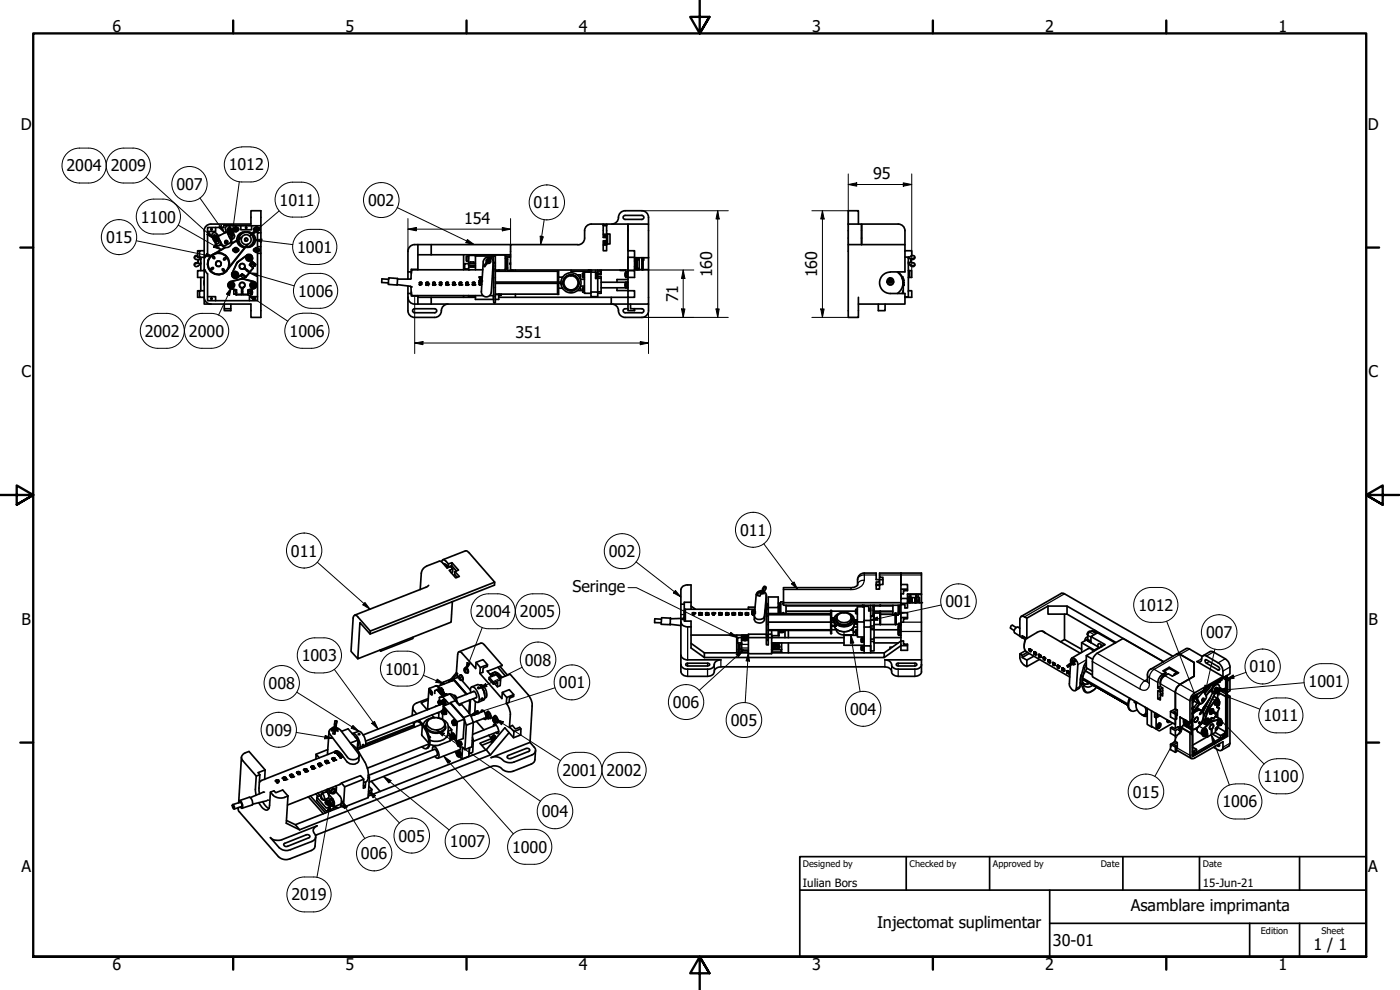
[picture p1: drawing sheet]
<svg xmlns="http://www.w3.org/2000/svg" width="420mm" height="297mm" viewBox="0 0 420 297" stroke-linecap="round" stroke-linejoin="round" font-family="sans-serif">
<defs><g id="words">
<g font-size="4.8">
<text x="33.7" y="9.6">6</text>
<text x="103.7" y="9.6">5</text>
<text x="173.7" y="9.6">4</text>
<text x="243.7" y="9.6">3</text>
<text x="313.7" y="9.6">2</text>
<text x="383.7" y="9.6">1</text>
<text x="6.2" y="38.9">D</text>
<text x="410.5" y="38.9">D</text>
<text x="20" y="51.4">2004</text>
<text x="33.3" y="51.4">2009</text>
<text x="68.6" y="51.1">1012</text>
<text x="262" y="53.8">95</text>
<text x="53" y="56.9">007</text>
<text x="83.9" y="61.7">1011</text>
<text x="110.5" y="61.8">002</text>
<text x="160.1" y="62.5">011</text>
<text x="42.3" y="66.8">1100</text>
<text x="139.3" y="67.2">154</text>
<text x="31.8" y="72.9">015</text>
<text x="89.2" y="75.9">1001</text>
<text x="213.7" y="83.2" transform="rotate(-90 213.7 83.2)">160</text>
<text x="245.2" y="83.2" transform="rotate(-90 245.2 83.2)">160</text>
<text x="89.5" y="89.1">1006</text>
<text x="203.5" y="90.7" transform="rotate(-90 203.5 90.7)">71</text>
<text x="43.4" y="101.1">2002</text>
<text x="56.7" y="101.1">2000</text>
<text x="86.9" y="101">1006</text>
<text x="154.7" y="101.3">351</text>
<text x="6.4" y="113.1">C</text>
<text x="410.7" y="113.1">C</text>
<text x="222.1" y="160.8">011</text>
<text x="87.3" y="167">011</text>
<text x="182.8" y="167.1">002</text>
<text x="171.8" y="177.6">Seringe</text>
<text x="142.7" y="185.2">2004</text>
<text x="156" y="185.2">2005</text>
<text x="283.7" y="182.2">001</text>
<text x="341.6" y="183.3">1012</text>
<text x="6.4" y="187.4">B</text>
<text x="361.9" y="191.4">007</text>
<text x="410.7" y="187.4">B</text>
<text x="90.6" y="198.4">1003</text>
<text x="115.6" y="202.4">1001</text>
<text x="157.5" y="199.7">008</text>
<text x="375" y="201.7">010</text>
<text x="80.6" y="206.7">008</text>
<text x="167.7" y="206.6">001</text>
<text x="392.7" y="206.2">1001</text>
<text x="201.9" y="212.5">006</text>
<text x="255.1" y="214.5">004</text>
<text x="79.7" y="220.7">009</text>
<text x="219.3" y="217.9">005</text>
<text x="379.2" y="216.5">1011</text>
<text x="168.8" y="232.8">2001</text>
<text x="182.1" y="232.8">2002</text>
<text x="340" y="239.3">015</text>
<text x="379.2" y="234.7">1100</text>
<text x="162.6" y="245.2">004</text>
<text x="366.8" y="242.2">1006</text>
<text x="108.3" y="257.8">006</text>
<text x="119.6" y="252.5">005</text>
<text x="135" y="254.2">1007</text>
<text x="153.7" y="255.8">1000</text>
<text x="6.4" y="261.7">A</text>
<text x="410.7" y="261.7">A</text>
<text x="87.5" y="270.2">2019</text>
<text x="339.4" y="273.4">Asamblare imprimanta</text>
<text x="263.2" y="278.4">Injectomat suplimentar</text>
<text x="316" y="283.8">30-01</text>
<text x="394.2" y="285">1 / 1</text>
<text x="33.7" y="290.9">6</text>
<text x="103.7" y="290.9">5</text>
<text x="173.7" y="290.9">4</text>
<text x="243.7" y="290.9">3</text>
<text x="313.7" y="290.9">2</text>
<text x="383.7" y="290.9">1</text>
</g>
<g font-size="3.4">
<text x="241" y="266">Iulian Bors</text>
<text x="361" y="266">15-Jun-21</text>
</g>
<g font-size="2.7">
<text x="241" y="260.1">Designed by</text>
<text x="273" y="260.1">Checked by</text>
<text x="298" y="260.1">Approved by</text>
<text x="330.3" y="260">Date</text>
<text x="361" y="260">Date</text>
<text x="378.4" y="280.1">Edition</text>
<text x="396.6" y="280.1">Sheet</text>
</g>
</g></defs>
<!-- layer: Visible (ISO) -->
<g fill="none" stroke="#000" stroke-width=".51">
<path d="M59.3 76.8l-.6-.1-.3 .6M59.3 76.9a.53 .53 0 0 0-.8 .2 .53 .53 0 0 0 .4 .7h1.4M59.5 79h-.6a.55 .55 0 0 0-.5 .9 .55 .55 0 0 0 1 0l.9-.7M59.6 77.2l.7 .5M59.9 75.2h-.6v2h.6M59.9 77.2l.4 .3M60.3 79.1l-.8-.1v-1.1v.8l-1 .3-.1 .6M60.3 77.2v4M61.3 69.2v20M63.3 67.2a2 2 0 0 0-2 2M63.3 67.2h12v-4h3v4.5l-11.1-.2v.7h-4.9v7.9l-.8 1.2-1.6-.1v-2h1.4M63.9 71.1l.2 .3"/>
<path d="M63.9 71.6l.4 .7M64.3 71.2l.5-.3 .6 .3v.7l-.6 .3-.5-.3zM64.5 72.2l.3 .7M64.7 70.7l-.7 .5M64.7 68.2v1.3h-2.4M64.7 70.7l.1 .2M64.7 70.7l-.5-.2-.2 .6M64.8 73.3a1.12 1.12 0 0 0 1.5 .2l.2 .1M65.3 72.1l.3 .4M65.5 72.3l-.8 .2M65.6 72.5l-.2 .6-.5-.2M66.1 72.2l.1 1.2-.4 .2"/>
<path d="M66.1 70.6a.9 .9 0 0 1-1.2-.6 .79 .79 0 0 0-1-.1 .79 .79 0 0 0-.3 1l1.2 2.4M66.5 73.3l-1.1-2.4 2.7-1.3 1.2 2.3a.79 .79 0 0 1-.4 1.1l-1.3 .6M66.6 73.3a.79 .79 0 0 0 1 .3M67.2 77.5l.5-.2a.45 .45 0 0 1 0 .6 .45 .45 0 0 1-.6 .1zM67.5 74.2l-3.1 1.9M67.6 74.3l-2.7 1.6M67.7 68.9a.79 .79 0 0 1-.3 1M68.4 69.2l.6-.3 .5 .3v.6l-.5 .4-.6-.4zM68.9 71.2a1.68 1.68 0 0 1-.2 2.9 1.68 1.68 0 0 1-2.5-1.5M69 70.2l.2 .5M69.1 68.6l-.8 .3M69.1 68.2a.79 .79 0 0 0-1-.4 .79 .79 0 0 0-.4 1.1"/>
<path d="M69.2 68.2l1.1 2.3M69.2 68.9l-.2-.5h-.4l-.3 .3 .2 .4M69.5 68.8l.3 .8M69.7 69.7l.3 .6M69.7 70l-.6 .5M69.8 71.7l-.3 .3M70 70.3l-.2 .6-.5-.2M70.2 74.6l-.4 .4 .4 .4M70.2 68.4l-.4 .4 .4 .4M70.3 70.5a.87 .87 0 0 1-.7 1.3l-.9-.9M70.7 74.8h.2v.4h-.2zM70.7 68.6h.2v.4l-.4-.2z"/>
<path d="M71 79l-1.4 2.9a1.11 1.11 0 0 0 .3 1.3 1.11 1.11 0 0 0 1.4 .1l1.4-1 .5 .4M71.1 79l-1.4 2.9a1.05 1.05 0 0 0 .3 1.3 1.05 1.05 0 0 0 1.3 0l1.4-1 .5 .5M71.1 72.2a2.32 2.32 0 0 0 2.4 2M71.2 78.8l-.2 .2M71.3 78.7l2.8-2.1a1.04 1.04 0 0 1 1.3 0 1.04 1.04 0 0 1 .2 1.3l-.7 1.6 1 .9-1 1.2M71.4 74.6l.3 .4-.3 .4M71.4 68.4l.3 .4-.3 .4M71.4 78.7l-.3 .4M71.4 72l.6 1.5 .8 .6M71.5 78.5l-.4 .3M71.7 71.9a2.19 2.19 0 0 0 1.9 2.2M71.7 71.7a2.19 2.19 0 0 1 2.3-2 2.19 2.19 0 0 1 2.1 2.4 2.19 2.19 0 0 1-2.4 2"/>
<path d="M72.3 67.7v1.2h3.2v-1.2M72.5 71.4l-3 1.8M72.5 71.2l-3 1.8M72.8 69.7l-1 .9-.4 1.3M73.5 71.6v.6M74 76.6l-2.5 1.9M74.1 76.5a1.1 1.1 0 0 1 1.3 .1 1.1 1.1 0 0 1 .3 1.3l-.7 1.6 1 .8M74.2 73.4l-5.6 6.8M74.4 69.6a2.53 2.53 0 0 0-3.3 2.5M74.4 73.3l-5.9 7.5M74.4 69.6a2.37 2.37 0 0 1 2.3 2.7 2.37 2.37 0 0 1-3 1.9M74.5 77.1h.4l.2 .4-.2 .3h-.4l-.1-.3z"/>
<path d="M74.9 79.5h.1M74.9 69.7a2.44 2.44 0 0 1 1.4 2.2 2.44 2.44 0 0 1-1.4 2.2M75.4 79l1.1 .8zM75.6 79v-.1l.9 .8 .2-.3M75.7 79.2l-.4 .5M75.8 78.7l.9 .7zM75.8 78.7l-.2 .2M76.1 78.8l.4 .4M76.1 78.9l-.2 .2M76.2 79.6l-.4 .5M76.4 79.6l.1 .1M76.4 68.4l-.3 .4 .3 .4"/>
<path d="M76.4 74.6l-.3 .4 .3 .4M76.6 79.3l-.2 .3M76.9 68.6l.3 .2-.1 .2-.3-.2zM76.9 74.8l.3 .2-.1 .2-.3-.2zM77.3 69.8h1v4.2h-1zM77.6 68.4l.3 .4-.3 .4M77.6 74.6l.3 .4-.3 .4M78.3 67.7v2.1M78.3 74v2M124.4 73.4a2 2 0 0 0-2 2v8.3M124.5 73.4h.9M125.4 73.4h27.8"/>
<path d="M125.4 73.4v7.5M129.4 73.4v3h-4M129.4 76.4h23.8M139.1 76.4v4.5M140 76.9v1.4M140.5 76.9l-.5 .1v1.2l.5 .1M140.7 79.1h-1.3v1.6h1.3M140.7 79v.7h2M140.7 76.7v1.8M140.7 79.1h2M141 79.1h1.4M141.2 78.7h.1"/>
<path d="M141.4 79.7v.4M142 79.7v.4M142.1 78.7h.1M142.2 78.6h-1l-.1 .4M142.2 78.7v.3M142.7 76.6h-2v2.4M142.7 76.8h4.8M146 78.7l.3 .3-.8 1-.3-.3zM147.2 77.3a1.5 1.5 0 0 0-2.2 1.2l-.5 9a1.49 1.49 0 0 0 1.4 1.6 1.49 1.49 0 0 0 1.5-1.4l.6-9-.1-.7-.4-.5M147.7 76.6l.3 .3-.9 1-.2-.3zM147.9 76.8h.2M148.7 76.5v14.2l-.3 .2-.2-.2-.1-11.8 .3-.2 .3 .2"/>
<path d="M148.7 76.8h-.6v4.1M151.6 76.8h1.6M151.8 76.8v.7h-.2M151.9 77.6h.1M152 77.6v3.1M152 77.9h.3M153.2 77.1h-.9v4l1.7-.1M153.2 78.9l-.2 .2 .2 .2M173.4 73.4h-20.2v7.6h35.3v-3.8M175.5 69.2v2.3a2 2 0 0 1-2 2M181 70.3l1.2 .1M181 67.2h-3.5a2 2 0 0 0-2 2"/>
<path d="M181 67.7h1.1M181 73.5h1.1M181 67.6h1.1M181.4 72.2v1.1h.7M181.6 70.5v.7M181.6 72.2v1.1M181.8 70.9h.1M181.8 72.9h.1M181.8 72.4h.1M181.8 72.6h.1M181.8 72.5v.1M181.9 71h.1"/>
<path d="M181.8 72.8v.1M181.8 72.4v.2M181.9 70.9h.1M181.9 72.5v.1M181.9 72.9h.1M181.9 72.8v.1M181.9 72.4v.1M181.9 70.9v.1M182.1 73.2v-.5h.1v.5M182.1 67.2h-1.1v4h1.1v1h-1.1v3h1.1v-2h1v-3h-1v-3h6.4v2M182.2 70.2v.2M182.2 70.4v2.3"/>
<path d="M182.2 71.1h-.1v-.6h-.7v.7M182.3 70.2v3M188.5 69.2v-2h6.1v24h-6.1v-2M188.5 75.2h1.9v2h-1.9zM188.5 69.2v6M188.5 77.2v4M190.4 77.3h4.2M190.4 77.3v3.7M190.4 78.3h.2M190.4 79.9h.2M190.5 77.3v1M190.5 79.9v1"/>
<path d="M190.8 78h-.2v2.2h.2M190.8 77.3v3.6M191 77.3v3.6M191.2 77.3v3.6M191.2 78h.6M191.2 77.5h.6M191.8 77.3v3.6M192.6 64.6a.6 .6 0 0 1 .6 .6 .6 .6 0 0 1-.6 .6M192.6 63.2a2 2 0 0 1 2 2v2M192.7 63.2h-5.1a2.17 2.17 0 0 0-2.1 2.6 2 2 0 0 1-1.9 1.4M192.7 64.6h-5.1a.6 .6 0 0 0-.6 .6 .6 .6 0 0 0 .6 .6h5.1M192.7 78h.1"/>
<path d="M192.7 77.5h.1M192.7 77.3v3.6M192.8 77.3v3.6M193 77.3v3.6M193.1 77.3v.9M193.2 77.3v.8l-.2 .1M254.6 67.2v6.2h17v8.2h-4.4M254.6 67.2h4v6.2M254.6 67.2v-4h3v4M254.6 73.4v21.8h3v-6M269.6 67.2a2 2 0 0 1 2 2M269.6 67.2h-11v4.2"/>
<path d="M271.6 75.2h2v1.6M271.6 69.2v4.2M271.6 77.1h1v12h-1M272.6 77.5l.9-.7a.57 .57 0 0 1 .7-.1 .57 .57 0 0 1 .2 .8l-1 .1M272.6 78.8l1.4 .1a.5 .5 0 0 1 .5 .6 .5 .5 0 0 1-.8 .2l-1.1-.8M272.6 79.2l.9 .7a.61 .61 0 0 0 .7 .1 .61 .61 0 0 0 .3-.7M272.6 77.2h.3M274.5 77.1l-.2 .7-.9 .1v.8v-1.1l-.8-.1M59.9 87.2h-.6v2h.6M60.3 83.2v4M61.3 84.2v1.3M61.3 89.2a2 2 0 0 0 2 2"/>
<path d="M61.3 81.2h-2v2h2M61.3 87.2h-1.4v2h1.4M61.3 81h.2l.8 1.2v8h15v-14.2h1v19.2h-3v-4h-14v-2M62.3 89h2.4v1.2M63.4 80.5l.5-.3a.41 .41 0 0 1-.1 .6 .41 .41 0 0 1-.6-.1zM66.7 80.6a.55 .55 0 0 1 .6 .3 .55 .55 0 0 1 0 .6l-.6-.4zM67.3 91.2v1.4h2v.6h-2v-.6M69.2 86.5l1.8 .5-.1 .7M69.2 84.5a1.11 1.11 0 0 0-.8 1.1 1.11 1.11 0 0 0 .8 1M69.3 91.2v1.4M69.3 85.2h.4l.1 .3-.1 .3h-.4l-.1-.3zM70.2 87.2v1"/>
<path d="M70.2 88.2l.1 .1M70.2 88.3h.6M70.2 87.2h.6M70.3 87.2h-.1M70.5 82.1h.3l.2 .3-.2 .3h-.3l-.2-.3zM70.9 87.7l.1 .6zM70.9 87.7h.1M71 87h-.2v1.4h.2M71 88.3h1.5M71 88.3v.1M72.4 82.9l.8 .6M72.5 82.9h.1"/>
<path d="M72.5 88h.3M72.5 86.3v2M72.5 88.3l-1.5 .1M72.5 87.4h.3M72.5 86.5h.3M72.5 86.7h.3M72.5 86.4a.86 .86 0 0 1-.5-1.3 .86 .86 0 0 1 1.4 0 .86 .86 0 0 1-.6 1.3M72.7 82.2l-.1 .1 1.1 .9 .2-.1M72.8 82.4l-.4 .5M72.8 83.7l3.4 .8a1.06 1.06 0 0 1 .8 1.1 1.06 1.06 0 0 1-.9 1l-1.6 .4v1.3M72.8 83.6l3.3 .8M72.8 83.7l-3.6 .8a1.05 1.05 0 0 0-.7 1.1 1.05 1.05 0 0 0 .7 1l1.7 .4v.7"/>
<path d="M72.8 83.6l-3.6 .8M72.8 86.3v2M72.8 88.3l1.6 .1M73.2 80.5l1.6 1.3M73.2 82.7h.1M73.3 82.7l.5 .3zM73.4 80.3l.1 .1M73.4 80.3a.86 .86 0 0 0-.6-1.3 .86 .86 0 0 0-.9 1.2 .86 .86 0 0 0 1.3 .3M73.5 80.4l1.4 1.2M73.5 80.4l-.2 .2M73.6 83.1l-.3 .5M73.7 80.5l-.2 .3"/>
<path d="M73.8 83l.1 .1M74.2 81l-.2 .3M74.5 88.3h.1M74.4 87h.1M74.5 88h.6M74.5 87.4h.6M74.7 81.4l-.2 .2M74.8 81.8l-.9 1.3M74.8 81.8l-1 1.2M75.1 87l.1 1.4zM75.2 88.2l.1 .1M75.4 87.1h.2"/>
<path d="M75.4 87.5h.2M75.4 88.1h.2M75.6 87.1v1.3l-.3-.1 .1-1.2-.2 .1M75.6 87.1v1.2M75.7 87.4v.6M75.7 85.2h.4v.6h-.4zM76 80.3h.1M76 80.4l-1.1 1.2M76.1 86.5l-1.7 .5v1.3h-1.6M76.2 84.5a1.11 1.11 0 0 1 .8 1.1 1.11 1.11 0 0 1-.8 1M77.3 89h-2.4v1.2M116.6 83.4l2.7 .2-.1 1.9-2.7-.2z"/>
<path d="M116.6 83.8l-2-.1v1.1l2 .1M119.2 85.4l4 .5 .2 .2M119.3 83.7h3.9M122.4 85.8v7.4M122.4 88.1h1M122.4 81.6h1M122.4 89.2a2 2 0 0 0 2 2M122.4 93.2a2 2 0 0 0 2 2M123.3 86.1a3.4 3.4 0 0 0 .5 2.6h21.2M123.4 83.5l-.2 .2M123.4 88.1v.7h2M123.4 87.6v.5"/>
<path d="M123.5 81.3l-.2 2.3M124.4 92.6a.6 .6 0 0 0-.6 .6 .6 .6 0 0 0 .6 .6M124.5 95.2h5.9M124.5 91.2h4.9M124.5 92.6h5.9M124.5 93.8h5.9M125.4 89.2h4v2M125.4 80.8h-2v1.3M125.4 88.7v2.5M125.9 85.3l.7 .1-.6 .1zM125.9 85.3h.7M125.9 84.9h.6l-.1-.1 .1 .1z"/>
<path d="M125.9 84.8l.6-.1 .1 .2-.6 .1zM126 84.8h.4l-.5 .1M127.9 85.3l.2-.1 .4 .3 .1-.3v.4l-.4-.3h-.2v.3zM127.9 84.8h.7a.36 .36 0 0 1-.4 .3 .36 .36 0 0 1-.3-.3zM128 84.8h.5zM128 84.9l.5-.1zM128.1 85.5l-.2-.1 .2-.2 .4 .3M128.5 85.2h.1M129.4 89.2h13.3M129.9 85.4l.1 .1M129.9 84.8l.6-.1 .1 .2-.6 .1zM130 84.9l.5-.1z"/>
<path d="M130 84.8h.4h-.4v.1zM130 85.5l-.1-.1 .4-.2 .3 .2-.2 .1M130.2 85.4v.1M130.2 85.5l.3-.2-.1 .2M130.2 85.5l-.2-.2v.2M130.5 92.6a.6 .6 0 0 1 .6 .6 .6 .6 0 0 1-.6 .6M130.5 85.4l-.1 .1M131.9 85.5l.5 .1v-.2h.2l-.2-.2-.2 .1 .1 .3M131.9 84.8h.7a.36 .36 0 0 1-.4 .3 .36 .36 0 0 1-.3-.3zM132 84.8h.5h-.5v.1zM132.2 85.3h.4M132.3 85.2h.1"/>
<path d="M132.5 84.8l-.5 .1h.5M133.9 85.3l.2 .2 .2-.3 .3 .3-.2 .1 .1-.2-.2-.1-.1 .3-.3-.1zM133.9 85.3h.1M134 84.9l.5-.1zM134 84.8h.4h-.4v.1zM134 85.5h.1M134.1 85.4l.4-.1-.1 .2M134.2 85.4v.1M134.5 91.2a2.17 2.17 0 0 0-2.1 2.6 2 2 0 0 1-1.9 1.4M135.9 85.3l.1 .2 .3-.3 .3 .2-.6 .2zM136 85.4l.2 .1M136 84.8h.4h-.4v.1z"/>
<path d="M136 85.3l-.2 .1M136 84.9h.4zM136.1 85.4l.2-.2 .3 .2M136.2 85.4h.3M136.4 84.8l.1 .1zM137.9 85.2l.7 .3-.7-.2v.3zM137.9 84.8h.7a.36 .36 0 0 1-.4 .3 .36 .36 0 0 1-.3-.3zM137.9 84.9l.3 .1 .3-.2-.3 .2zM137.9 84.8h.5zM139.1 88.7v.5M139.9 85.4l.2 .1zM139.9 85.3l.4-.1 .2 .3-.5 .1z"/>
<path d="M139.9 85.4h.2M140 84.8h.4zM140 84.9h.4zM140.1 85.3l.2-.1 .2 .2M140.1 85.3l-.3 .1M140.2 85.4h.3M140.4 84.8l.1 .1zM140.5 88.7l.2 .1M140.7 88.7l2 .1M141.8 85.4l.3-.2 .4 .3M141.9 85.3h.5l.1 .2-.3-.2v.3h-.3zM141.9 85.4h.3"/>
<path d="M141.9 84.9h.5v-.1v.1zM141.9 84.8l.5-.1 .1 .2-.6 .1zM141.9 84.8h.5zM142.2 85.3v.2M142.4 85.5h-.1M142.7 80.9v-4.4h8.9v4.5h-2.9M142.7 88.7v1.1h5.4M142.7 80.1h-2v.8M143.8 84.3l.2 .2 .5-.2M143.8 85.3l.7 .1-.5 .1zM143.8 84.8h.7a.36 .36 0 0 1-.3 .3 .36 .36 0 0 1-.4-.3zM143.8 84.3l.2-.2 .5 .2"/>
<path d="M143.8 83.1l.7 .1zM143.8 83.2h.7M143.8 85.3h.7M143.9 84.3h.6M144 83.5v.4h.5h-.4v-.2M144 83.5l.1 .1M144 84.8v.1zM144 84.9h.5zM144 84.8h.4zM144 83.9h.5M144.1 83.7h.1M144.1 83.7h.4"/>
<path d="M144.2 83.4l-.1 .1M144.2 83.4h.3l-.5 .1M144.2 83.4l-.1 .2 .4 .1h-.4M144.2 83.4h.3M144.9 80.9h-21.1l-.3 .3M147 88.7h1l.2 .2M148.1 88.7v1.1M148.2 80.7l-.3 .2M148.7 85h18.6M148.7 84.6h18.6M148.7 81.4h18.6M148.7 88.3h18.6"/>
<path d="M148.7 81.3h1M149.7 88.3l-1 .1M149.7 89.2h33.8M149.7 81v.4M149.7 88.4v1.4h-1M149.8 88.4l.5 .2M149.9 81v.4M149.9 88.6v-.3l-.2 .5M150.3 88.3v.3M150.4 88.3l-.1 .3M151.6 80.7h.7M151.8 80.7v.3h-.2"/>
<path d="M152 80.3h.3M153.7 81.1v.3M154.7 81v.4M154.7 88.3v.9M167.3 81.3h.3v7h-.3zM167.6 83.1l1.2 .1M167.6 85h.7M167.6 84.6h.7M168.8 86.5l-1.2 .1M168.8 83.1v.1M169 84.7h.1M169.5 86.3h.1"/>
<path d="M171.4 81v.4h5.1M171.4 87.2h.6M171.4 82.5h.6M173.4 82.5h.8v1.1M174.2 86v1.2h-.8M174.2 87h.6M174.2 83.8h1.2M174.2 85.8h1.2M174.9 86.4v1.3M174.9 82v1.2M174.9 83.2h.3M174.9 86.4h.3"/>
<path d="M174.9 86.7h.3M174.9 87.4h.3M174.9 87.7h.3M174.9 82h.3M174.9 82.3h.3M174.9 82.9h.3M175.2 86.4v1.3M175.2 82v1.2M175.2 86.4l.1 .1M175.2 82l.1 .2M175.3 87.5l-.1 .2M175.3 83.1l-.1 .1"/>
<path d="M175.4 86.3v1.4M175.4 81.9v1.4M176.6 81.3l-.1 .3M176.6 81.6v-.5h.3h-.2v.5M176.9 81l.1 .3M177 81v.3M177 81.3v.3M177 81.3h.4M177.3 81.3h-.3v.3M177.4 81.6v6h2v1.4h-2v-1M177.4 81.6h1.4v2h.6M177.4 81.6h-2v6.4h2v-.4"/>
<path d="M177.4 81.3v-.3v.6M178.8 81.9v1.4M178.8 81.2v.4M178.9 83.2h.3M178.9 82.1h.3M179.2 82.1v1.1M179.4 81v.7h-.6M179.4 81.7v5.9M179.4 83h1v4.6h-1M179.4 83.5h1M180.1 81.3h.3v.7h-1M180.1 81v.3h-.7"/>
<path d="M180.4 87.6v.4h-1M180.4 82v.4h-1M180.4 84.7h7.9M180.4 86.3h7.9M180.5 81v.2M180.5 81.2l-.1 .1M183.5 91.2h5v2h1.9v-.6h-1.2v-1.4M183.6 91.2a2.17 2.17 0 0 1 2.1 2.6 2 2 0 0 0 1.9 1.4h5.1M185.2 86.3v.9h3.3M186.1 81l.6 .1M186.6 81.1h.5M187.6 81l-.6 .1"/>
<path d="M187.7 85.1v.8M187.7 82v.8M187.8 84.7v1.6zM187.8 81.6v1.6M187.8 83.2h.4M187.8 81.6h.4M187.8 82h.4M187.8 85.1h.4M187.8 85.9h.4M187.8 82.8h.4M188.2 81.6v1.6M188.2 81.6l.1 .2"/>
<path d="M188.3 84.9l-.1-.2v1.6l.1-.2M188.3 83l-.1 .2M188.5 89.2h-5v2h-54.1M188.5 81.2h1.9v2h-1.9zM188.5 87.2h1.9v2h-1.9zM188.5 92.6h-.9a.6 .6 0 0 0-.6 .6 .6 .6 0 0 0 .6 .6h5.1M188.5 84.6v1.8M188.5 81.5v1.8M188.5 83.9h-3.3v.8M188.5 83.2v4M190.4 80.9h4.2M190.4 92.6h2.3"/>
<path d="M191.2 80.5h.6M192.6 92.6a.6 .6 0 0 1 .6 .6 .6 .6 0 0 1-.6 .6M192.7 80.5h.1M194.6 91.2v2M194.6 93.2a2 2 0 0 1-2 2M263.6 91.2v2h2v-2M266.2 84.4a1 1 0 0 0 1 1.1 1 1 0 0 0 1-1.1M266.6 84.2a.59 .59 0 0 0 .6 .7 .59 .59 0 0 0 .6-.7M267 84.3l.1-.2 .3 .2M267.2 81.6a3.2 3.2 0 0 0-3.2 3.3 3.2 3.2 0 0 0 3.2 3.2h4.4v1.1M269.3 81.7a3.8 3.8 0 0 1 0 6.4M269.6 81.6l1.2 1.6 .3 1.5"/>
<path d="M270.6 83.2h.1M270.8 83.4l.1 .2M270.9 83.6v.4M270.9 83.6l.2 1.3M271 85.5v.1M271 85.6h.1M271 84.1l.1 .4M271.1 85.3l-.1 .2M271.1 84.7v.4M271.1 84.7v3.4M271.1 87.1l-.3 1M271.6 89.2v2h-14"/>
<path d="M272.6 81.2h.4v2h-.4M272.6 87.2h1v2h-2M273 81.2h.6v2h-.6M128.7 175.6l-.6 .5-21.7 8.5M132.5 168.6a.71 .71 0 0 1 .7-.7 .71 .71 0 0 1 .7 .6l.7 .7 1-.4 2 2.3-1.1 .4 1.4 1.5-1.1 .4-2-2.3 1.1-.4-.6-.7-1.1 .4-1.5-1.8-.9-.2-3.8 1.4-1.1 1-.5 1.3-.3 4.8M132.9 167.9l7.1-2.6 .7 .5 7.8 8.9-37.4 14.6M133.1 169.1l.6 .2 .8 .8 1.1-.4 1.4 1.6M134.2 169.8l-.5 .1M134.2 169.8v.6M134.6 169.2v1M135.6 168.8v.9M135.9 170.7l-.1 .9-.4 .2"/>
<path d="M136.5 171.5v.9l.7 .8M148.5 174.7l-.1 .9-37.3 14.6-3.1-3.4-.6 10.9 28-11 .4-6.2M227.5 178.7l.5 .2M227.9 177.5h-.1a.62 .62 0 0 1 1-.3 .62 .62 0 0 1 .1 1h-.7M228 177.7a.58 .58 0 0 0-.8 .2 .58 .58 0 0 0 .3 .8M228.1 177.7a.4 .4 0 0 1 .4-.2 .4 .4 0 0 1 .4 .3h-.7M228.2 177.8a.56 .56 0 0 0-.7 .1 .56 .56 0 0 0-.1 .6l.1 .2M228.2 177.8v.9M229.1 177.5l.1-.6a.48 .48 0 0 1 .1-.6 .48 .48 0 0 1 .6 0l-.7 1.5M229.2 177.7l.1 .5M229.4 177.6l.6 .9-.6 6.4a1.65 1.65 0 0 1-1.5 1 1.65 1.65 0 0 1-1.5-1.1l.5-6.4 .3-.5M229.8 176.1a.64 .64 0 0 0-.7 0 .64 .64 0 0 0-.2 .6l-.1 .6"/>
<path d="M230 178.5l-.1 4.3h-.2M263 175.6h1M264 174.6v.8h-1M264 173.2v.7h1M270.4 176.8h2v.4h-1.3v1h-.7zM270.4 176.8v-1.4h2v1.4M270.4 171.9v3.5M270.4 178.2v1.4M272.4 178.4h4.1M272.4 178.2v1.4M272.9 178.9l.2 .5M273.1 179.4v.1"/>
<path d="M273.1 179.8v.4h.6M273.1 179.4v.3h.6M273.1 179.2v1.6M273.1 179.9h.6M273.1 179.6h.6M273.2 179v.4M273.3 178.4v.6h-.4M273.7 179.4h-.6h.6M274.6 179.9h.1M274.6 179.7h.1M274.6 179.6h.1M274.6 179.4h.1"/>
<path d="M274.7 179.4v.3M274.7 179.7v.5M274.7 179.4v.1M274.8 179.2v1.6M274.9 179.3l-.2 .1M274.9 178.4v2.4M274.9 178.9h.1M275 178.4v2.2h.5v-2.2M275.5 179.2h.5v.9M276.5 178.4v23.1a1.83 1.83 0 0 1-1.9 1.4h-5a1.96 1.96 0 0 1-2.2-1.9l-.7-.7-1.1-.2h-49.3a1.96 1.96 0 0 0-2.1 1.9l-.7 .7-1.2 .2h-5.9a1.97 1.97 0 0 1-2.1-1.4v-15.6h1.1v.5h2v8l4 2.9M276.5 178.4v-6.5h-12.5v1.3h1v2.2h-1v1.4h-1v-2.2h1v-.7h-1v-2h-3.6a2 2 0 0 0-2 2v1.7l-.9 .5-.8 .2h-20.6v5.3h35.3M111.1 190.2v-.9l-3.7-4.1a.75 .75 0 0 0-.9-.6 .75 .75 0 0 0-.5 .9l-.7 9.9 2.1 2.3"/>
<path d="M114 195.1l.2 .3M124 191.2v.4l-9.8 3.8 .1-.4M137.7 195.6l6.6-2.6 .6 .1 5.8 6.5-4.4 1.8M142.9 198.7l1.2 1.6M146.3 199.4l-1.3-1.5-2.1 .8-.2 1.9-4-4.5a.72 .72 0 0 0-.8-.6 .72 .72 0 0 0-.5 .9l-.4 5.5M150.1 199.9l2.2 2.7M198.5 185.8l-2-.1v.3v.8l1.9 .1M201.2 185.5l-2.6-.2-.2 1.3v.7l2.8 .1M201.3 185.7l-.1-.2v1.9l3.1 .3M204.3 196.6a1.97 1.97 0 0 0 2.1 1.4h9.9a1.96 1.96 0 0 0-2.1 1.9l-.7 .7-.7 .2h-6.4a1.82 1.82 0 0 1-2.1-1.4M204.3 186.7a1.82 1.82 0 0 0 2.1 1.4h1M204.3 181.3v-4.4a1.82 1.82 0 0 1 2.1-1.4h1v7.3"/>
<path d="M205.4 181.3h-1.1v4.3M205.9 199.2l.3-.2h6.4l.4 .4-.7 .4h-5.9l-.5-.2zM207.4 193l4 2.9v1.4M207.4 180.7h-2v3.2M207.4 190.5h17.2h-2v4.7h2M207.4 181.8l1.3 1M207.8 183.9h.7M207.8 184.3l.2 .2M207.8 184.3h.7l-.5 .1M207.9 183.9h.5M208 184.5h.1M208 184.4l.1 .1"/>
<path d="M208 184.4h.5M208 183.9h.4M208 183.9h-.1M209.8 183.9h.7M209.8 184.4l.2 .1M209.8 184.3l.2-.1 .4 .3 .1-.3v.3l-.4-.2-.2 .2zM209.9 184.4l.2-.1 .4 .2M209.9 183.9h.5M209.9 183.9h.1M211.8 183.9h.7M211.8 184.4l.2 .1M211.8 183.9l.5-.1 .2 .2-.6 .1z"/>
<path d="M211.9 184.4h.5M211.9 183.9h.5M211.9 183.9h.1M212.1 184.3h.1M212.1 184.3l-.3 .1M212.2 184.3l.3 .1M212.2 184.3h-.1M212.2 184.3h.2l-.1 .2M212.2 184.3l-.2 .2M212.2 184.3h.1M212.3 184.5h.2M212.5 184.4l-.2 .1"/>
<path d="M212.5 184.4v.1M213.8 183.9l.1 .2M213.8 183.9h.7M213.8 184l.1 .1M213.8 183.9v.1M213.9 183.9h.5zM213.9 183.9h.5M214.1 184.3h.4l-.3 .3M214.1 184.3l.1 .2-.4-.1 .4 .2M214.1 184.3h.4M214.2 184.6h.1M214.5 183.9l-.6 .2"/>
<path d="M215.8 183.9h.7M215.8 184.5h.4M215.8 184.3l.3 .2 .1-.3 .3 .3h-.2v-.2h-.2l.1 .2h-.4zM215.8 183.9l.1 .2M215.9 183.9h.5M215.9 183.9h.1M215.9 183.9h-.1M215.9 183.9v.1M216 183.9h.4M216 184.4h.4M216.4 183.9l-.5 .1M216.5 184.4l-.2 .1"/>
<path d="M216.5 183.9l-.6 .2M217.8 183.9h.7M217.8 184.4l.6 .1M217.8 184.3h.2l-.1 .2 .3-.3 .3 .2-.6 .1zM218 184.3l-.1 .1M218 183.9h.4M218.1 184.3v.2M218.1 183.9h.3M218.1 183.9h-.2M218.4 184.3l-.3 .1M218.4 184.3h.1M218.4 184.3v.1"/>
<path d="M218.5 184.4l-.1 .1M219.8 183.9h.7M219.8 184.2l.7 .3-.6-.2-.1 .2zM219.8 184.5h.1M219.8 183.9h.6M219.9 183.9h.5M219.9 183.9h-.1M220.5 184.4v.1M221.1 190.5v5.4M221.6 192.9l.1 2.8h2.7l.2 .2h-13.2M221.6 194.9l1 .1M221.7 183.9h.8"/>
<path d="M221.7 184.4l.4 .1M221.8 184.3l.7 .1-.6 .1zM221.9 184.3l.2 .1zM221.9 184.4h.2M221.9 183.9h.5M221.9 183.9h.1M221.9 193.3v1.4M222.1 184.3l.3 .2zM222.1 184.4h.3M222.2 192.9l.3 .3M222.4 192.9l.2 .2M222.4 193.3l-.5 .1v1.2l.5 .1"/>
<path d="M222.5 184.4l-.4 .1M222.6 191.3h-1.2v1.6h1.2M222.6 193.2v1.7M222.9 191.6a.71 .71 0 0 1 .7-.5 .71 .71 0 0 1 .7 .5M223 191.9a.61 .61 0 0 1 .6-.8 .61 .61 0 0 1 .6 .8M223.4 191.8l.4 .1-.2 .2zM223.5 191.8h.1M223.6 191.8v.3M223.7 184.4h.5M223.7 191.8h-.1M223.8 184.3l.3-.1 .3 .3-.3-.2 .1 .2h-.4zM223.8 184.3l.3 .2z"/>
<path d="M223.8 184.4h.3M223.8 183.9h.5M223.8 183.9h.1M224.1 184.3l.2 .1M224.4 183.9l-.6 .1M224.4 184.4l-.1 .1M224.4 183.9l-.5-.1-.2 .1 .1 .2M224.4 183.9l-.6 .2M224.6 191.3h5.4M225.7 183.6h.7M225.7 183.9h.7M225.7 184.3l.2 .2"/>
<path d="M225.7 184.3h.7l-.5 .1M225.7 183.9h.7l-.6 .2zM225.7 183h.7M225.7 183.6h.1M225.8 183.9h.6M225.8 183.6h.6M225.8 183.6h.1M225.8 183.9h.1M225.9 184.4l.1 .1M225.9 183.9h.4zM225.9 184.4h.5M225.9 183.2l.1 .1"/>
<path d="M225.9 183.2h.1M225.9 183.2l.5-.1-.4 .1M225.9 184.5h.1M225.9 183.4h.5M226 183.2h.1M226 183.2l.4 .2-.4-.1M226 183.2h.4M226.1 183.2h.3zM226.3 183.9h.1M226.3 183.5l.1 .1M226.3 183.5l-.5 .1M226.3 183.5l-.4 .1"/>
<path d="M226.4 183.1l-.3 .1M226.4 183.6h.1M226.6 182.8h-20.9a3.3 3.3 0 0 0-.4 2.7l-4.1 .2M226.6 182.2h-2v.6M229.7 183.1l-.3 2.8a1.63 1.63 0 0 1-1.5 1 1.63 1.63 0 0 1-1.5-1v-1.1M230 190.5l.1 .2M230.1 182.6l-.2 .2M230.1 181.4v10.5l.2 .2 .3-.2M230.1 181.4l.2-.2 .3 .2M230.6 182.3h3v-3.2h-3v14.4h-.6v-3.2h-5.4v5.8h7v-5.8M230.6 189.2h18.7M230.6 191.3h22.7"/>
<path d="M231.6 189.2v1.1h-1M231.6 190.6l.2 .1v.6M231.6 193.2v1.7M231.6 195.9h33.8M231.6 192.9h21.7M231.7 194.9h.1M231.7 194.6l.1 .3M231.8 193.3v.5a.61 .61 0 0 0-.1 .6 .61 .61 0 0 0 .5 .4v-1.6l.1 .3M231.8 190.7h2M231.8 192.9v.4M231.8 193.3l-.1 .2M231.8 194.6h.4"/>
<path d="M231.8 193.8h.4M231.8 193.2h.4M232.2 192.9l.4 .4M232.3 192.9l.4 .3M232.3 193.6l.1 .8a.94 .94 0 0 0 1.6-.5l-.1-.2M232.3 193.5a.79 .79 0 0 1 .9-.3 .79 .79 0 0 1 .6 .6 .89 .89 0 0 1-1.4 0M232.3 193.5v1.2M232.5 192.9h1.1M232.5 193.4a.52 .52 0 0 1 .8-.3 .52 .52 0 0 1 .1 .8h-.7zM232.7 192.9v.1M232.7 194.2v.2M233.5 192.9v.1"/>
<path d="M233.5 194.2v.2M233.6 189.2v1.4l.2 .1M233.6 182.3v1.8M233.6 181h.2M233.7 189.2a.98 .98 0 0 0 .9 .5 .98 .98 0 0 0 .9-.5 .94 .94 0 0 1-.9 .6 .94 .94 0 0 1-.9-.6zM233.8 189.5v1.2M233.8 181h.1M233.9 184.1h-.1M233.9 189.2a.83 .83 0 0 0 1.4 0M233.9 193.7a.79 .79 0 0 1-.6 .8 .79 .79 0 0 1-.9-.3M233.9 192.9l-.4 .3M233.9 181v3.1"/>
<path d="M233.9 183.8h.4M233.9 181.3h.4M233.9 192.9l-.3 .4M234 194a.93 .93 0 0 1-.7 .8 .93 .93 0 0 1-1-.3M234.1 189.2h.9M234.2 189.2v.3M234.6 192.9l-.1 2.7-2.9 .2M234.6 194.8l-2.8 .1M235 189.2v.3M235.1 181l-.2 .1 .2 .2M235.1 180.8h35.3M235.1 180.6h-.8v3.5"/>
<path d="M235.6 189.2v2.1M235.9 183.4h13.4M235.9 181.8h23M235.9 181.6v2.5M236.6 189.2v2.1M236.6 192.9v3M249.3 184.1h-18.7h18.7M249.3 183.2h.3v6.9h-.3zM249.6 185.4h.8M249.6 183.4h7.2M249.6 185.9h.7M249.6 189h1.4"/>
<path d="M250.8 187.8a2.48 2.48 0 0 1-.3-2.8 2.48 2.48 0 0 1 2.5-1.2 2.93 2.93 0 0 1 3.3 2.2v1.4a3.1 3.1 0 0 1-4.5 1.9l-.8-.5-.6-.9M250.8 187.9h-1.2M250.9 186a2.67 2.67 0 0 0 4.3 1l.5-1M251 185.7v.7M251.3 184.8a1.7 1.7 0 0 0 0 1.9 1.7 1.7 0 0 0 1.8 .7 1.91 1.91 0 0 0 2.4-2.2l-.2-.4M251.6 184.5a2.41 2.41 0 0 1 3.9 .7 2.24 2.24 0 0 1-3.8 1.1l-.4-.5-.2-.6zM255.1 189.1h1M255.7 185.7v.7M256.1 188.2v2.3h-2.8a2.03 2.03 0 0 1-2.3-1.7M256.1 189.5h1.1M256.1 189.7h.7M256.2 188.1h1.1"/>
<path d="M256.3 186.7h.5M256.8 190.2l.1-1.1v1.2M256.8 183.9l.1-1v1.2M256.8 186.1v1M256.8 187.1l.1 .1M256.8 190.2l.1 .1M256.8 183.9l.1 .2M256.9 186v1.2M256.9 184.1h.3M256.9 183.3h.3M256.9 189.1h.3M256.9 190.3h.3"/>
<path d="M256.9 186l-.1 .1M256.9 186h.3M256.9 186.4h.3M256.9 187.2h.3M256.9 187.1h.3M256.9 190.2h.3M256.9 182.9h.3M256.9 183.9h.3M257.2 186.1v1.1M257.2 189.2v1.1M257.2 183v1.1M257.2 187.1v.1"/>
<path d="M257.2 190.2v.1M257.2 183.9v.2M257.3 186.6v4.5h2M257.3 185.9v1.4M257.3 189v1.4M257.3 182.8v1.4M257.3 190.6h-4v3h6M258.5 191.8v.6M258.5 194.2v.6M258.6 191.5v1.2v-1.1l.3-.1M258.6 193.9v1.2v-1.2h.3M258.6 192.3h.3"/>
<path d="M258.6 195.1h.3M258.6 192.7h.3M258.6 191.7h.3M258.6 194.7h.3M258.6 194h.3M258.8 181.6l.1 .1M258.9 181.9v-.3l.1 .4M258.9 191.5l.1 1.2M258.9 181.9l.1 .1M259 193.9l-.1 1.2zM259 181.8h.3M259 191.5v1.2"/>
<path d="M259 194.8h.3M259 192.4h.3M259 191.8h.3M259 194.2h.3M259.3 182h.1M259.3 186.2h2v1.9h-2v-1.5h-2v-4.6h2v-.4v5M259.3 195.9v-2.1h2v2.1M259.3 181.9h1.4v1.3h.6M259.3 188.1v5.7M260.7 182.8l.1 .4M260.8 182.9h.4v.3M261.3 181.6v1h-.6"/>
<path d="M261.3 188.1v7.2h1v-2.8h-1M261.3 188.5h1v.4M261.3 185h1v2.8h-1M261.3 182.6v3.6M261.3 188.9h1M261.6 184.8v.2M262 181.6v3.2h-.7M262 182h.3v1.1h-.3M262 184.3h.3M262.3 184.3v.7M262.3 188.9v2.9h-1M262.3 187.8v.7"/>
<path d="M262.3 191.8v.7M262.3 191.3h8.1M262.3 192.9h7.3M262.3 187.4h8.1M262.3 189h7.3M262.4 183.2h.1M262.4 183.4h5.6M262.4 181.8h5.6M262.4 181.6v.3M262.4 183.2v1M262.4 184.2h.1M262.4 181.9v.1"/>
<path d="M264.1 183.4v4M264.1 181.6v.2M264.2 183.4v4v-3M264.2 181.6v.2M264.2 183.4v4M267.7 194.2h-.6v.5M268 181.6v3h1.6v-3M268.5 184.1h.5l-.3 .2zM268.5 184.1h.5zM268.7 184l-.2 .1 .3 .2 .2-.2-.1-.1M268.7 184.6v2.8M268.8 187.4v-2.8v2.8"/>
<path d="M268.8 184.6v2.8M269 199.2l.4-.2h5.2a.44 .44 0 0 1 .6 .4 .44 .44 0 0 1-.6 .4h-5l-.6-.2zM269.6 183.8h.3M269.6 189.5v.7M269.6 188.1v.7M269.7 187.8v1.4zM269.7 187.1v.3zM269.7 189.1h.4M269.7 189.7h.4M269.7 189h.4M269.7 187.1h.4M269.7 190.4h.4"/>
<path d="M269.7 187.7h.4M269.7 188.3h.4M269.9 181.6v2.5M270 184.1h.1M270 184.1h.4M270.3 189.3l-.2-.2v.6a.57 .57 0 0 1 .1 .6 .57 .57 0 0 1-.5 .3v-1.5v1.4M270.3 187.2l-.2-.1 .1 .3M270.3 190.4l-.1 .1M270.4 181h2v1.4h-.8v-1h-1.2zM270.4 181v-1.4h2v1.4M270.4 192.3l-5 3.6v1.4h-54M270.4 192.3h.7v1h1.3v1.8h-2v-1.4l-5 3.6"/>
<path d="M270.4 192.3v1.4h2M270.4 185.3h2v.4h-1.3v1h-.7zM270.4 185.3v-1.5h2v1.5M270.4 187.6l-.2 1.6-.1-1.5 .2 .2M270.4 189v1.7M270.4 186.9l-.1 .5M270.4 181.4v2.4M270.4 186.7v5.6M272.4 180.8h4.1M272.4 180.6h.4M272.8 180.8v-1.5l.1 1.5M273.1 180.6h.6"/>
<path d="M273.7 180.8v-1.5h.9v1.5M274.6 180.6h.1M274.6 180.2h.1M274.7 180.2v.6M274.9 180.3h.1M275.5 180.1h.5v.7M276.5 198h-10.9a1.96 1.96 0 0 1 2.1 1.9l.8 .7 .7 .2h5.4a1.7 1.7 0 0 0 1.9-1.4M305 188.3l-1.1-.7a.59 .59 0 0 0-.6 .3 .59 .59 0 0 0 0 .6l1.1 .7M306.1 196.2a3.4 3.4 0 0 0 2.1 3.8M306.1 188.5l-.5-.3a1.2 1.2 0 0 0-1.1 1.7l1.6 1M306.5 185l12-7h.7l32.8 18.9M306.8 196.6v.7l1.4 .7"/>
<path d="M306.8 191.4v-.7l1.4 .9M306.9 191.3l.8 .6M307.3 191.1l-.5 .3M307.7 195.2l-1.6 1 .7 .4M308 191.4l-.5 1-.2 1.2a2.13 2.13 0 0 0 .9 2.1l12.9 7.4M308.2 185.5v6.1M308.3 195.8l-1.5 .8M308.9 194.7l.5 .4M308.9 195.2l.2 .2M308.9 195.2l.5 .2M308.9 194.7l.4 .4M308.9 196.1l-2.1 1.2"/>
<path d="M308.9 194.9l.3 .2M308.9 194.8l.4 .3M308.9 194.8v.1M309 195.3l.1 .1M309 195.3l.4 .1M309.2 195.1h.1M309.3 195.1h-.1M309.4 195.1h-.1M310.3 196.9l-2.1 1.1M310.3 195.6l.5 .2M310.3 195.9l.5 .5M310.3 195.9l.5 .6z"/>
<path d="M310.3 195.6l.4 .3M310.3 195.6h.1M310.3 195.6l.1 .2h.4M310.4 196l.1 .3M310.4 195.8h.1M310.5 195.8l.1 .1M310.5 195.8v.1M310.5 195.9h.1M310.8 195.8v.1M311.7 196.4l.5 .2M311.7 196.8l.2 .1M311.7 196.8l.1 .3"/>
<path d="M311.7 196.5l.4 .2M311.8 196.6h.1M311.7 196.4l.1 .2h.4M311.7 196.8h.1M311.8 196.8v.3M311.8 196.4l-.1 .1M311.8 197h.1M311.8 196.8l.1 .1M311.8 196.6l.2 .1zM311.9 196.9l.3 .3M312 196.9l.2 .3M312 197h.1"/>
<path d="M312 197l.2 .2M312 197l-.2-.2v.3M312 197.9l-3.8 2.1v-2M312.1 196.7h.1M312.1 197.2h.1M312.2 196.6v.2M312.7 189.3l11.5 6.7M313.1 197.2l.5 .1v.3M313.1 197.7l.4 .3-.1-.3M313.1 197.7l.3 .2M313.1 197.2h.3l.2 .4-.4-.3M313.1 197.2v.1"/>
<path d="M313.1 197.7l.3 .3M313.1 197.3h.1M313.2 197.3l.3 .2M313.2 197.2v.1M313.2 197.3v.1M313.2 197.4l.2 .1M313.3 197.7l.1 .1M313.3 197.7l.1 .2M313.5 197.7h.1M313.4 197.5h.1M313.4 197.7h.1M313.5 197.8l.1 .1"/>
<path d="M313.5 197.9h.1M313.8 190a1.74 1.74 0 0 0-2.5-.3l-3.1 1.9M314.5 198l.5 .4M314.5 198.4l.5 .5zM314.5 198l.1 .2 .4 .2M314.5 181.8l-6.3 3.7-.7-.4a.84 .84 0 0 0-1.1-.1 .84 .84 0 0 0-.3 .9v5l.7 .5M314.5 181.8h5.7l29 16.8-12.1-7-7.9 4.4a3 3 0 0 0-1.3 2.5v4.6l24.8 14.3v-1.5M314.5 181.8v2.5h5.7v-2.5M314.6 198.4l.2 .3M314.6 198l.3 .4M314.6 198v.1M314.6 198.2h.1"/>
<path d="M314.6 198.2l.3 .2M314.7 198.5l.3 .4M314.8 198.6v.1M314.9 198.8h.1M314.9 198.4h.1M315 198.4h.1M315.9 198.8l.5 .4M315.9 198.8l.3 .4h.2M316 199.2l.2 .3M316 199.2l.4 .4zM316 198.9l.4 .3M316 198.9h.1"/>
<path d="M316 198.9l.3 .3zM316.2 199.3l.2 .3M316.2 199.4l.2 .2zM316.2 199.4v.1M316.2 199.5v.1M316.2 199.6h.2M316.3 199.2h.1M317.4 199.6l.4 .3M317.4 199.8l.2 .1M317.4 199.7l.4 .3M317.4 199.8h.1M317.4 199.6l.2 .4 .2-.1"/>
<path d="M317.6 199.9l.2 .1M319.5 184.3v7.6l5.1 2.9M319.5 191.9l-1.2 .7M320.2 184.3l14.7 8.5M321.3 199.1v-1a.73 .73 0 0 1 .6-.7 .73 .73 0 0 1 .8 .4l.8 1.4-.5 7.4a.69 .69 0 0 1-.5 .7 .69 .69 0 0 1-.8-.4l-.8-1.4 .3-5.9M321.5 198.9l-1.3 .9 .2 .3M321.8 198.5l-.2 .1M322 198.4l-.4-.2a.68 .68 0 0 0-.1 .8 .68 .68 0 0 0 .8 .3v-.6M322 197.9l-.5 .3M322.1 198.8v.4l-.3-.1M322.7 198l-.4 .2a.64 .64 0 0 0-.6 .9l.2 .1 .1-.3M322.8 199.2l-.6 .2"/>
<path d="M323 198.3l-1.3 .8 1.1-.7M324.6 192.8l3.8 2.3M326 198.6l-.7 1.2-1 4.3 .2 1.2 .7 1.7a1.4 1.4 0 0 0 2.1 .6l1.8-1.4M326 196.7v3.7l1.9 1M326.2 192.1h.1a.6 .6 0 0 1 .9 .6M326.5 191.1a1.11 1.11 0 0 0-.9 1.2M326.5 190.6l-.2 1.5M326.5 192.3h.3l-.1 .2M326.5 192.2v.1M326.8 192.3v.2M326.8 189.5l-.4 .4-.1 .5M327.2 192.5l.1 .2"/>
<path d="M327.2 189.5a.79 .79 0 0 0-.7 1.1M327.4 189.4l-.4 .3M327.4 191v1.8M328.1 195.5l-.6-.8-.7-.2-5.2 3M328.4 195.1v.2M328.5 189v.6M328.9 189.3v.5M329.1 190l-1.4-.7-1.1 .7-.1 .6M329.8 194.5v-.3l-3.8-2.2-1.4 .8v3M329.8 189.9l-.2 .1M329.8 194.2l-1.4 .9M330.6 193.9l.2 .1"/>
<path d="M330.6 193.7l-.3 .5M330.7 193.7a.62 .62 0 0 0-.5-.5 .62 .62 0 0 0-.7 .4l.1 .5M331.5 193.5l-.2-.1-.7 .6M334.7 192.9l-5.3-3-2 1.1 4.3 2.4-5.7 3.3 1.9 1.1M353.1 196.3l.5-.2 .5 .2M354.1 196.3l4.3 2.5v4.1l-4.3 2.4M354.1 196.3l4.2 2.4v4.2l-4.2 2.4M358.3 199.1h.1M358.3 199.6h.1M359.2 198.5a.97 .97 0 0 0 1.2 0 .97 .97 0 0 0 .3-1.2l.6-.7 .5 .1 3.8 2.2a3.3 3.3 0 0 1 1.4 2.4v1.7zM360.8 197l-3.8-2.3-.8-.2-10.8 6.3M361.1 196.8l2.1-1.3 .5-.1 4 2.3a3 3 0 0 1 1.4 2.4v2.1l-6.1 3.5"/>
<path d="M361.8 197.9l3.8 2.1a.51 .51 0 0 1 .4 .5 .51 .51 0 0 1-.4 .5l-3.7-2.1-.3-.6zM98.7 219.6l-.3 6.8M99.6 218.6l-.2 .7M100 219.3a.62 .62 0 0 1-.4-.9 .62 .62 0 0 1 1-.2 .6 .6 0 0 1 .7 .5 .6 .6 0 0 1-.7 .6M100.1 218.7a.36 .36 0 0 1 .4-.3 .36 .36 0 0 1 .3 .5h-.2M100.3 218.4l-.3 .2 .1 .3M100.6 218.7h-.5l-.1 1.5M100.6 218.4h.1M100.6 218.4l.4 .4-.4 .3M100.8 218.2l.2-1.9-.2 1.9M101 216.3h-.5l-.2 1.9M101.2 218.5l1 .6 5.4 7a1.31 1.31 0 0 1-.2 1.5 1.31 1.31 0 0 1-1.4 .4l-1.5-.6-5.6-7.2-.2-.8 .4-.5 .5-.3"/>
<path d="M101.3 218.7l.1 .7M102.5 219.4l2-.7 2.9 3.3M123.9 216.8l.4 .4M123.9 212.3l-.2 2.4M124.1 217.9a1.13 1.13 0 0 1 .6-1.3 1.13 1.13 0 0 1 1.5 .4 8.3 8.3 0 0 1 2.4 6.8 1.07 1.07 0 0 1-.9 .9 1.07 1.07 0 0 1-1.1-.6M124.2 217.9l.3 .3M124.2 217.9l-17.2 6.7M124.2 217.5l-14.4 5.7M124.8 216.5a2.03 2.03 0 0 1 2.6 1.4 7.3 7.3 0 0 1 1.3 6.2l-.7 .5M126 215.9l-.1 .6M127.8 217.8a2.93 2.93 0 0 0 3.7 2.1l1.3-.4a1.53 1.53 0 0 0 1-1.3M127.9 217.5l-.1 .8"/>
<path d="M128.3 216.4a1.83 1.83 0 0 0 1.1 3 3.3 3.3 0 0 0 4.2-1.1l-.2-1.6M128.4 216.3a3.2 3.2 0 0 1 5 .5 1.82 1.82 0 0 1-1.9 2.1 2.73 2.73 0 0 1-3.4-1.9zM128.5 210l-2.1 .9 1.8 2.1M128.5 209.6l-3.5 1.3a1.44 1.44 0 0 0-.7 2.4l.7 .9M128.8 212.7l-.1 .1M129 207.4v-.3a.88 .88 0 0 1 .6 1.4l-.3-.2M129 207.1a.91 .91 0 0 1 .5 1.3l-.3-.3zM129.1 207.1h.2M129.2 207.8l.1 .1M129.2 207.4v.2M129.2 207.4l.1 .2M129.2 207.6h.2"/>
<path d="M129.2 207.6v.1M129.3 207.9h.1M129.3 207.9l.2 .2M129.4 207.9l.1 .2M129.4 207.6v.2M129.4 207.8l-.1 .1M129.4 207.6l-.2 .1M129.4 207.6h-.1M129.4 207.9h-.1M129.4 207.8v.1M129.5 207.6l-.3 .1M129.6 214.6l.7 .7"/>
<path d="M129.7 208.3l-.1 .1M130.5 207.2v.9M130.6 215.3a3.6 3.6 0 0 0-3.6 2M130.6 207.2v.1M131 211.9h-.3M131.1 206.9l.1 .1M131.1 206.9l-.5 .3M131.1 206.9v.1M131.2 207l1.2-.6 .6 .6M131.2 207l1.6 1.9M131.2 205.8h.1M131.3 205.8l.7 .8-.3-.2"/>
<path d="M131.3 215.4a3.2 3.2 0 0 1 3.3 2.8l-.2 1.8a3.5 3.5 0 0 1-4.5 2.4l-.9-.3M131.3 213.9l.3 .1M131.4 206l4.3-1.7 .6-.1 3.7 4.1M131.5 206l.5 .6M131.5 210.7v-.3a.46 .46 0 0 1 .6 .1 .46 .46 0 0 1 0 .6l.2 .2M131.6 213.8v1.6M131.6 210.8v-.1a.35 .35 0 0 1 .4 .2 .35 .35 0 0 1-.2 .4M131.6 210.8l.2 .1 .1 .4zM131.6 210.7l.4 .2v.4h-.2M131.7 210.2a.75 .75 0 0 1 .9 1v-.1M131.8 211.3h.1M131.9 206.6l-.8-.9-2.4 1-.4 6.2"/>
<path d="M131.9 209.3l-.1 .9M132.1 211.4l-.3-.9a.56 .56 0 0 0-.3 .5 .56 .56 0 0 0 .4 .5l-.1-.1-.1 .2M132.3 210.4h.1M132.3 207.3l-.2 .1M132.3 207.1v.5M132.4 207.1h-.1M132.4 207.8h.1M132.4 206.6l-.1 .5M132.4 207h.1M132.5 213.5h.2l.1 .5zM132.5 207.5l.1 .1M132.5 210.6l-.4 .1"/>
<path d="M132.5 207.1h.1M132.5 207.1v-.2v.4M132.5 213.4v.5l.4 .3M132.6 207.2l-.1 .6M132.7 213.3l.1 .2M132.7 214l.2-.1-.1 1.9M132.7 210.2a.69 .69 0 0 1 .5 1.1l-.4-.3zM132.7 210.5l.2-.5 .4 .4 .2 .8M132.7 207.4l-.1 .5M132.7 214l.1 .3M132.7 207.4h.1M132.7 210.7l-.1 .2"/>
<path d="M132.7 210.6h.3v.5zM132.7 207.3v.1M132.7 207.3l.1 .1M132.7 207.3h.1M132.8 207.4h.1M132.8 210.9l-.1 .3M132.8 210.4l.4 .5-.3 .2M132.8 213.2a.62 .62 0 0 1 .4 1zM132.8 213.3l.2-.4 .4 .5 .2 .7-.3 .3-.3-.3M132.8 210.5a.31 .31 0 0 1 .3 .2 .31 .31 0 0 1-.1 .4M132.8 207.4l-.1 .7M132.8 207.1v.3"/>
<path d="M132.8 211v.1M132.8 213.3v.1M132.8 213.3l-23.1 9.1M132.8 210.4l-.1 .2M132.8 209.1l1.9 2M132.8 209.1l-.9 .2M132.9 213.3l.3 .2v.5zM132.9 210a.81 .81 0 0 1 .8 1.2l-.2 .1M132.9 207.6h.1M132.9 207.7l-.1 .1M132.9 207.7l-.1 .6M132.9 207.6v.1"/>
<path d="M133 207.6v-.6l-.2 .1-.4-.5-.8 .3 1.7 1.8M133 207.6v.1M133 207.6h.1M133 207.7l.2 .2M133 211.8l4.2 4.8 2.2-.8-.4 5.8-2.1 .8-.8-.8M133 211.8l2.1-.8 4.3 4.8M133 211.8v1.1l.3-.1 .4 .5a.62 .62 0 0 1 .2 .6 .62 .62 0 0 1-.6 .5M133 213.4l.2 .5M133 207.7v.6M133.1 212.8l.1-.1a1.02 1.02 0 0 1 .6 1.6l-.1-.1M133.1 213.5h-.2l.3 .4M133.2 208l-.1 .6"/>
<path d="M133.2 207.9h.1M133.2 213.9v.1M133.2 208h.1M133.2 208.6h.1M133.3 208l.2 .3M133.3 208.1l.2 .2M133.3 207.9v.7M133.3 212.6l-.1 .1M133.4 208.3v.4M133.4 208.3h.1M133.5 211.2l-.3 .2-.3-.3-23.9 9.4M133.5 208.2h.1"/>
<path d="M133.5 213l.4 .9M133.5 208.4l.2 .2M133.5 211.3l.2 .3M133.5 211.3l-.3 .1M133.6 208.3h.1M133.6 211.3l.1 .2M133.6 210.3l-.3 .1M133.7 217.9v.8M133.7 208.6h.1M133.7 213.3l-.3 .1M133.7 208.5v.1M133.7 210.9h.1"/>
<path d="M133.8 208.5h.1M133.8 208.5l-.3-.2v.3M133.8 211.1l-.3 .1M133.9 208.3v.2M133.9 214.3h.1M133.9 214l-.3 .1M134.2 208.4l-.2-.3-.1 .2 .1 .2M134.5 219.7l.6 .8-.9 .3M134.5 219.4l1.1-.5-.2 1.5M134.6 217.9l1 1M135 208.2l2.2 2.7M135 208.2l-3.1 1.1"/>
<path d="M135 208.2l-2.2 .9M135.1 211l1.6-.8 1.2 1.4M135.1 208.3a2.52 2.52 0 0 1 2.2 2.4l.2 .4M135.2 210.8l3.9 4.5M135.4 203.8l-2.6 1-.8 .9M135.6 204l.5-.1 3.9 4.4M135.6 204.1l-.3 .3M135.6 204.1v.2M135.6 216.7l.3-.5 .4 .5 .1 .8-.1 .2-.4-.3M135.7 203.9l-.1 .2M135.7 203.9h.6l3.8 4.4M135.7 216.5a.58 .58 0 0 1 .5 .4 .58 .58 0 0 1-.2 .6l-.4-.7z"/>
<path d="M135.8 216.6l.3 .2v.5zM135.9 216.2l.3-.1 .3 .4a.69 .69 0 0 1 .3 .6 .69 .69 0 0 1-.5 .6M136 216.7l-.2 .3 .3 .2M136 219.9l-.1 .1M136 216.1l.1-.1a1.09 1.09 0 0 1 .6 1.6l-.1-.1M136 216.8l-.2-.1v.3l.3 .2M136 217.2l.1 .1M136.1 208.7a.8 .8 0 0 1 .9 1.2M136.2 215.9l-.1 .1M136.3 204.2l3.7 4.1M136.5 216.3l.3 .9M136.6 216.6l-.3 .1"/>
<path d="M136.8 217.6h.1M136.8 217.3l-.3 .1M137 201.9l-2.4 2.8M137 201.9l.3 .2M137.2 216.6l-.3 5.8M137.3 202.1l-.1 1.2M137.3 202.1l-1.5 1.7M137.3 210.9h.1M137.5 211.3l.4 .3M137.7 203.2l-2 .7M137.7 202.9l.1-.1a.77 .77 0 0 1 .8 .2 .77 .77 0 0 1 .1 .9 .75 .75 0 0 1-.9-.1 .75 .75 0 0 1-.1-.9zM137.9 203.2h.1l.1 .6z"/>
<path d="M137.9 211.6l.7-.2 2.6 3.1M138 202.7v-.1a.92 .92 0 0 1 .9 1.3l-.2 .2-.2-.1M138 203.4h-.1M138.1 202.5a1.05 1.05 0 0 1 .6 1.6M138.1 203.6l-.1 .1M138.6 204.1l2.6 3M139.1 215.3l2.1-.8 .8 2.3-2 .8-.6-1.7M139.1 215.3l.2 .3M139.4 200.6a.77 .77 0 0 1 .8 .2 .77 .77 0 0 1 .1 .9l-.4 .2a.85 .85 0 0 1-.5-1.3zM139.4 201l.3 .5zM139.6 200.5v-.1a.92 .92 0 0 1 .9 1.3l-.2 .2-.2-.1M139.6 201.2h-.2"/>
<path d="M139.7 200.3a1.05 1.05 0 0 1 .6 1.6M139.7 201.4l-.1 .1M140 217.6l-.5 7.3M141 210l-.2 4 .2-3.1-.2-.8v3.9M141.1 210l-.2 4.1M141.3 207.8l-.1-.8a.74 .74 0 0 1 .4-1 .74 .74 0 0 1 1 .5 4.2 4.2 0 0 1 1 4.1l-.3 .1-.6-.1-.7-.9M141.6 206.1l1.7-.7a3.7 3.7 0 0 1 2.2 4.1l-.4 .5-1.7 .7M142 207.5l.1-.1a1.51 1.51 0 0 1 .8 1.9h-.2M142.2 207.4l-5.2 2.1M142.6 213.8l.3-.2 .5 .4M142.6 214.4h-.1M142.7 210.5l-.2 3.3"/>
<path d="M142.7 214.4l-.3-.3-.2 .5M142.7 213.7l.3-.3 .6 .6M142.9 214.2l-.3-.4-.4 .2v.4M142.9 216.4l2.3 2.6M143 209.3l-5.3 2M143 213.4l-.1 .1M143.3 213.9l.1 .1M144 202l6.6 7.6 .1-1.8 2.1-.9 1.4 1.5M144.1 200.3l2.2-.9-.1 .5-1.2 .6-.1 1.2-.9 .3zM144.1 205.6l.2-.1a2.92 2.92 0 0 1 1.5 3.8h-.2M144.4 213.7l.3-.7 .5 .3 .5 .9M144.5 209.7l.4-.2-.2 .5h-.3z"/>
<path d="M144.5 205.5l-.5 .2M144.5 206.2a3.1 3.1 0 0 1 1 2.4M144.5 209.7h.4l-.4 .3zM144.6 209.6l-.1 .1M144.7 209.5l.1 .3h-.3M144.7 209.9h.1M144.8 206.6l.6 1.5M145.2 213.3l-3.8 1.6M145.7 214.4v-.4l.3-.2 .6 .6 .2 .9-.3 .4-.5-.4M145.8 214.6a.39 .39 0 0 1 .4 .1 .39 .39 0 0 1 0 .5zM145.8 214.1a.81 .81 0 0 1 .4 1.3l-.3-.5zM145.9 214.5v-.1a.46 .46 0 0 1 .4 .3 .46 .46 0 0 1-.1 .6l-.1-.1"/>
<path d="M145.9 209.2l-.4 .1M146 215.1l-.3 .8-.6-.3M146 215.3l-4 1.5-.4 7.3-2.1 .8M146 213.8l.4-.2 .5 .4a.97 .97 0 0 1 0 1.5M146.2 201.3l1.4 1.6M146.2 213.7l.1-.2a1.41 1.41 0 0 1 .9 2.1l-.3-.1M146.4 201.4l.2 .3M146.5 213.4l-.1 .1M146.8 213.9l.4 1.1M146.8 203.2l1.3 1.6M146.9 215.5l-.4 .2M146.9 214.2l-.3 .2"/>
<path d="M147.1 202.3l.5-.1 .8 .4M147.2 202.2a2.02 2.02 0 0 1 3 1.2M147.2 215.2l-.4 .1M147.3 202.4l1 .3M147.3 215.5l-.1 .1M147.4 202.6l.4 .3M147.5 202.3l-.3 .1M147.8 202.4l-.5 .2M147.9 215.8l-.1-.4 .3-.3 .6 .6 .2 .9-.3 .4-.4-.4M148 201.9a1.72 1.72 0 0 1 2.2 1l.2 .4M148 215.8v-.2a.43 .43 0 0 1 .5 .4 .43 .43 0 0 1-.3 .5M148 215.8a.4 .4 0 0 1 .3 .2 .4 .4 0 0 1-.1 .5z"/>
<path d="M148 215.4a.82 .82 0 0 1 .4 1.3l-.4-.5zM148.1 217.9l.2-.6a2 2 0 0 1 1.1 2.8l-.6-.3M148.1 205.3v-.5l2.1-.9-.1 1.8-.8 .3M148.1 202.5l-.6 .2M148.1 215.1a1.07 1.07 0 0 1 1.2 1.4l-.3 .3M148.3 201.7a2.35 2.35 0 0 1 2.3 1.5M148.3 215l.1-.2a1.36 1.36 0 0 1 1 2h-.4M148.5 205.2l.8 .8M148.7 214.7h-.2M148.8 202h.1M148.9 215.2l.4 1.1M148.9 217.5l-7 2.8"/>
<path d="M149 202.1l.2 .1M149 216.8l-.4 .2M149.1 215.5l-.4 .2M149.3 216.5l-.4 .1M149.4 202.4l.1 .2M149.4 200.2l2.3 2.7M149.5 216.8h-.1M149.6 202.6l.6 .8M149.7 219.4l-7.7 3M149.9 203.6l3.2-1.3 5.5 6.2a4.9 4.9 0 0 1 1.1 3.3l-.6 10.9M150.2 203.9l-1.3-1.5-2.1 .8-.1 .6 1.4 1.5 1.3-.5-.1 1.2M150.7 207.8l1.4 1.5"/>
<path d="M152 211.1a5.5 5.5 0 0 1 1.2 3.3l-.3 3.6M152.1 209.3l2.1-.9v.6l-1.3 .5-.1 1.2-.8 .4zM152.8 219.8l-1.3-1.4-5.6 6.6 1.3 1.5-57.3 22.5M152.8 219.8l-5.6 6.7M152.9 218l.9-.3 .9 1 1.3-.5 .3 .5v1.8l-2.2 .8-1.3-1.5M152.9 218l1.3 1.5 2.1-.8M154.2 219.5l-.1 1.8M317.4 200l.5 .5M317.4 200l.5 .5-.5-.4v.2M317.4 200v.3M317.4 200.1v.2M318.8 200.5l.4 .3"/>
<path d="M318.8 200.8l.2 .2M318.8 200.5v.1M318.8 200.6h.1M318.8 200.5l.4 .3-.4-.1zM318.8 200.9l.2 .2zM318.8 200.5h.1M318.8 200.6l.3 .2zM318.8 200.9l.2 .2M318.8 201h.1M319 201l.3 .3-.3-.2M319 201l-.2-.2 .2 .3M319 201.1l.3 .2"/>
<path d="M319 201.1l.2 .1M319 201.1v.1M319.2 200.8h.1M320.2 201.3h.1M320.2 201.3h.3l.1 .4M320.2 201.7l.3 .1 .2 .3M320.2 201.7l.5 .4zM320.2 201.3l.3 .3M320.2 201.3l.3 .1M320.2 201.3l.4 .4-.1-.3M320.2 201.7l.2 .2zM320.2 201.4l.3 .2"/>
<path d="M320.2 201.7v.2M320.2 201.9h.2M320.4 201.8l.1 .2M320.4 200.1l1.3-.9zM320.5 201.6h.1M320.5 201.4h.1M320.5 202h.1M324.2 204.9l.2 .2M324.5 202.5l-.4 3.7-1.3 1M324.9 204.8a1.41 1.41 0 0 0 2.1 .2M326.3 200.5a4.4 4.4 0 0 0-.9 5.2 1.84 1.84 0 0 0 2.6-.2M338.5 211.6l-13.6-7.8 13.6 7.8"/>
<path d="M339 209.5a2.74 2.74 0 0 0 .2 3.6l.2 .1M339.2 209.6a2.67 2.67 0 0 0 .5 3.7l.5 .1 1-.4M340.6 210.4l-.2 .3 .5 .3M340.9 210.6v.9M341.1 210.9l.1-.1a2.66 2.66 0 0 0 2 3.7 1.29 1.29 0 0 0 .6-2l-.1-.4M342.6 214.4l.6 .4 1.1 .1M344.3 214.1l-1.1 .4M344.3 212.5v4.8l1.5 .8M344.3 214.2l-.3 .1M344.4 202.5l-.1 2.1M345.4 200.7l-.9 .9-.1 .9M345.6 213.3v4.6l2.3 1.4 4.1-2.3"/>
<path d="M345.7 218v.2M346.5 213.9v1.2M346.9 214l.2 .6M347 214.1v.5h.4M347 215.4v3.3M347.1 214.2l.3 .4M347.2 218.2h.2M347.2 218l.2 .2M347.4 214.6h.3M347.5 218.2l-.3 .1M347.5 214.6l-1 .5 .5 .3M347.6 217.2a.48 .48 0 0 1 .7-.2 .48 .48 0 0 1 .1 .7 .68 .68 0 0 1-.4 .7 .68 .68 0 0 1-.8-.2z"/>
<path d="M347.6 217.7l.2 .2M347.7 217.6h.2l-.2 .3zM347.7 217.1a.57 .57 0 0 1 .3 .7 .57 .57 0 0 1-.6 .4M347.7 217.5l.2 .1M347.9 217v.2M348 217v.3M348 214.7l-1 .7M348.2 206l.7 .4v2.4l-.7-.3v1.5l-.7-.3v-2.5l.7 .4v-.8l-.7-.4M348.2 209.3l-.7 .4M348.9 207.2l-.7 .4v.9l.7-.5M348.9 206.4l-.7 .4M349.9 201.7a3.6 3.6 0 0 0-2.4 3.1v1.6l.7-.4v-.8"/>
<path d="M350.3 216.4h.2M350.3 216.3l.2 .1M350.3 216a.49 .49 0 0 0 .1 .8 .49 .49 0 0 0 .8-.3M350.6 216.4l-.3 .1M350.8 216.3l-.3 .1M350.9 200.5v-.3l-1.8 1.1 .8 .4v.3a3.2 3.2 0 0 0-1.7 3.2M350.9 200.2l2.8 1.7-1.8 1-1.3-.7a3.3 3.3 0 0 0-2.4 2.6v.4M350.9 200.5l2.5 1.5M350.9 200.5l-1.6 .9M351.3 218.4v1.6l1.4 .8 1.4-.8v-1.6l-.5-.4-1 .6-.9-.4-.4 .2 1.4 .8 1.4-.8M352.5 202.2l-.1 .4M352.7 212.7l-1.4 .8 1.4 .8 .4-.3"/>
<path d="M352.7 214.3v4.3M352.7 219.2v3.3M352.7 212.7l.6 .3M353 201.7v.3l-.5 .2M353 202l.3 .1M353.3 213l-1 .6 .8 .4v1.7l-.4 .2-1.4-.8v-1.6M353.3 213v1.6l-.2 .1M354.1 205.3a2.81 2.81 0 0 0-1.4 2.5v4.9M354.1 215.1v3.1l.2-.1 3 1.7M354.1 215.2l3 1.7M355.2 215.8l.1 1.5 .6 .6-.6-.9v-1.1M355.4 215.9a1.71 1.71 0 0 0 1 2.3"/>
<path d="M355.5 216l.4 .2a1.93 1.93 0 0 0 1.1 2.4M355.6 217v.1M355.6 216.5l-.1 .3 .4 .2M355.6 216.3l-.1 .2 .4 .1M355.6 216.2v.1M355.6 217.1l.3 .2M355.7 216.9l-.1 .1M355.7 216.1l-.1 .1M355.7 217.3v.1M355.8 217.3l-.1 .2 .3 .2M355.9 217.6l.2 .3M356 217.9h.1"/>
<path d="M356 217.9h.2M356.5 216.5v1.2l.4 .8M356.6 216.6a1.76 1.76 0 0 0 1 2.3M356.6 216.6v.9M357.3 219.8l-.2 6.8a.84 .84 0 0 0 .4 1 .84 .84 0 0 0 1-.2l8.5-4.8v1.6a.91 .91 0 0 1-.4 .9 .91 .91 0 0 1-1-.1l-1.4-.8M357.3 219.8l.5 .7v6.6l10.6-6.2v-11.6l.7-.4v14.4l-.4 .6-2.1 1.2M357.5 216.1v4.2M357.6 217.7l.3-.2-.5 .9zM357.8 214.7a.29 .29 0 0 1 .4 .3 .29 .29 0 0 1-.3 .3h-.1M357.8 214.9l.3 .4M357.8 214.4a2.06 2.06 0 0 1 3.1-.9 4.1 4.1 0 0 1-1.7 5 1.51 1.51 0 0 1-2 .2 1.51 1.51 0 0 1-.5-2M357.8 214.4a2.38 2.38 0 0 1 2.8-1.1 3 3 0 0 1-.4 4.1 2.05 2.05 0 0 1-3.1 1l-.4-.9 .1-.8"/>
<path d="M357.8 209.7l.2-.2 .1 .2M357.8 212.6h.1M357.9 210.1l-.1 .2M357.9 214h.1M357.9 209.2v17.6M357.9 209.5h.2M358 210l-.2 .1M358.1 209.1l.4 .2M358.1 209.9l.2 .5-.5 .5M358.1 213.6l.2 .1M358.1 209.4v.3M358.2 210.3h.2"/>
<path d="M358.3 212.3l-.5 .2M358.3 209.3l.2 1.1 1.3 .8M358.3 201.3v.8M358.3 212.2l-.5 .2M358.3 209.3l.8 .4 .6 1.1 .5 .3M358.3 202h.1M358.4 208.8l-.1 .2h-.2M358.4 212.1l-.6 .2M358.4 213.3l.2 .1M358.5 208.7l-.3 .4-.2-.1M358.5 216.6h.1M358.5 208.6l.3 .2"/>
<path d="M358.6 213l.3 .2M358.8 212.8l.4 .2M358.9 215.3a.51 .51 0 0 1 .7 .2 .51 .51 0 0 1-.2 .7l-.3 .3a.47 .47 0 0 1-.7 0 .47 .47 0 0 1 .1-.7zM358.9 215.3h.2a.59 .59 0 0 1 .5 .5 .59 .59 0 0 1-.4 .6 .47 .47 0 0 1-.7 .2 .47 .47 0 0 1 0-.7zM358.9 212.6l.6 .4M359 212.5l.7 .4M359.1 208.3v.5l-1.3 .8M359.1 212.5l.8 .4-.6-.3M359.2 212.3l.6 .5M359.2 219.1l.2-.8-.2 1 1.5 1M359.3 212.6h.1M359.3 215.2v.1"/>
<path d="M359.3 210.9l-1.5 2M359.4 210.3l.4 .9h.6M359.9 211.3l-2.1 2.6M360 211.3l-2.2 2.7M360.2 217v.2M360.2 217a.3 .3 0 0 0-.2-.4 .3 .3 0 0 0-.3 .3 .3 .3 0 0 0 .3 .3h.2M360.2 217.4l.7-.5-.6 .5M360.4 213.6h.2a.54 .54 0 0 1-.6 .7zM360.7 216.8l.9 .5M360.8 213.3a2.09 2.09 0 0 0-3 .8M361 209.6l-.3 .4M361 209.5h.2a.43 .43 0 0 1 .1 .6 .43 .43 0 0 1-.6 .1z"/>
<path d="M361.1 207.2l.1 .2-1.9 2.2-.8-.4M361.1 207.2l.2 .5 .5 .2M361.2 207.4l.9 1.8-1.2 1.7-.7 .2-.9-1.5M361.3 206.6v.6l-3.5 1.9M361.3 212.2l-.4 1.1zM361.4 212l-.1 .2M361.5 210.2l-.8 .8M361.7 219.3l.3-.2a.57 .57 0 0 1 .2 .8 .57 .57 0 0 1-.7 .2zM361.8 219.7l-.2 .1M361.8 206.2l.2 .5 .5 .4M361.9 219.4l.2 .1h-.3v.5l.2-.2-.2-.1M361.9 219.4l-.1 .3"/>
<path d="M361.9 218.7a.94 .94 0 0 0-1 .4 .94 .94 0 0 0 .1 1.1M362 206.7l-.7 .3M362.1 219v-.2a.91 .91 0 0 0-1 .2 .91 .91 0 0 0-.2 1l.2 .3 .3-.1a.57 .57 0 0 1-.7-.1 .57 .57 0 0 1 0-.8l.5-.6a6.9 6.9 0 0 1 5-2.9l.4 .5-.2-.5h-.4l-2.5 .7-2.4 2.1a1.02 1.02 0 0 0-.2 1.7h.5a.7 .7 0 0 1-.3-1 .7 .7 0 0 1 1-.2M362.1 219.5l-.1 .3M362.3 219.4v-.2a.63 .63 0 0 0-.9 .2 .63 .63 0 0 0 .2 .9l.3-.1M362.4 219.9l-.1 .1M362.5 205.9l-.1 .4-.3-.3M362.5 216.7h.1M362.5 216.3l.3-.2a.57 .57 0 0 1 .2 .7 .57 .57 0 0 1-.7 .3zM362.6 216.5l.2-.2 .2 .2-.3-.1-.1 .3 .2 .1-.2 .2zM362.8 215.6a.98 .98 0 0 0-1.1 .5 .98 .98 0 0 0 .1 1.1M362.8 205.6l.2 .1"/>
<path d="M362.8 205.7h.2M362.9 215.9v-.1a.87 .87 0 0 0-1 .1 .87 .87 0 0 0-.3 .9l.2 .4h.4M363 218.4l.2 .3M363 213.9l.2 .3M363 205.7l-.3 1M363 216a.7 .7 0 0 0-1.1 .2 .7 .7 0 0 0 .4 1M363 216.5l-.2 .3M363.1 207.4h.5M363.1 209.6l-1.7 2.4M363.2 216.4v-.1a.5 .5 0 0 0-.7-.3 .5 .5 0 0 0-.3 .6v.6h.5M363.2 209.5l-1.8 2.5M363.2 205.5l-.3 1"/>
<path d="M363.2 207.4l-.3 .2M363.3 207.2l.4 .2M363.5 213l.4-.2a.78 .78 0 0 1 .1 .9 .78 .78 0 0 1-.8 .4l-.1-.6zM363.5 217.5l.2-.1a.52 .52 0 0 1 .6 .4 .52 .52 0 0 1-.4 .6l-.5 .4a.68 .68 0 0 1-.4-.6 .68 .68 0 0 1 .5-.7zM363.5 218.9v1.6l-1.2 .6M363.5 215.4l.4 .1M363.6 217.3l.4 .1M363.6 212.8h.4M363.6 215.4l.3 .1M363.7 218.7a.74 .74 0 0 0 .5-.7 .74 .74 0 0 0-.4-.7 .91 .91 0 0 0-.7 .6 .91 .91 0 0 0 .2 1l.2-.1M363.7 218.7v1.6l-.2-.1M363.7 215.5l-.2 .5-.3-.1"/>
<path d="M363.9 215.5l.5 .1-.4-.1M363.9 206.4l-2 2.4M363.9 207.9l-2.8 5.8M363.9 215.5h.1M364 215.5l-.4-.2-.5 .8M364.1 205.2l-2.5 2.9M364.1 213.5a.5 .5 0 0 0-.1-.8 .5 .5 0 0 0-.7 .4 .64 .64 0 0 0-.3 .7 .64 .64 0 0 0 .5 .5l.5-.5M364.2 208.9l1.4 .8M364.4 205.7l-2.5 3M364.4 213.7v.2l-.4-.2 1.1 .5-.7-.4M364.5 205.8a.78 .78 0 0 1 1.1-.4 .78 .78 0 0 1 .3 1.1 1.44 1.44 0 0 1-1.9 1.4 1.81 1.81 0 0 1 .5-2.1zM364.5 204.8v.5"/>
<path d="M364.6 208.1l-3.3 6.6M364.6 207.1l.2 .1M364.6 206.6l.2 .1M364.6 207.1l.3 .1M364.7 219.8l1.6 .9v1l-2.4-1.4M364.7 208l-3.4 6.9M364.7 215h.1M364.7 215l1.7 .8M364.8 206.7l.1 .4a.31 .31 0 0 0 .5-.1 .31 .31 0 0 0-.2-.4l-.4 .6M364.8 205.2h.1M364.9 218.5v.2M365 205l-.1 .3-.2-.1"/>
<path d="M365.1 218.4v.5l-.3 .2M365.1 218.3l-.1 .8M365.1 218.4l.1 .1M365.1 214.2l-.7 1.4M365.2 207.2h-.4M365.3 212.1h.1M365.3 212.1l.6 .4-.7-.3M365.3 210.7l.4-.3a.56 .56 0 0 1 .2 .7 .56 .56 0 0 1-.8 .2zM365.3 218.1l.1 .3-.2 .5M365.4 206.4a.53 .53 0 0 0-.7 .1 .53 .53 0 0 0-.1 .6M365.4 218.2l2.6 1.5-1.7 1M365.4 211.5l-.2 .8 .8 .2-.7 1.4-1.1-.4"/>
<path d="M365.4 206.7l-.1-.3-.5 .3M365.4 211.5l.5 .1M365.4 210.7l.3-.1 .1 .2-.2-.1-.2 .3 .3 .1-.3 .2zM365.4 204.8v.5M365.4 211.6v.6M365.4 213.5v1.8M365.4 218v.2M365.4 207.6l3 1.7M365.4 218.2l-.2 .2M365.4 204.5l.5 .2M365.4 211.5l-.1 .3M365.4 211l-.1 .1"/>
<path d="M365.5 207.6l-.1 2M365.6 211.4l.3 .2-.1-.2M365.6 211.4h.2M365.6 205.4a1.61 1.61 0 0 0-1.6 .8 1.61 1.61 0 0 0 .1 1.8M365.6 209.9a.96 .96 0 0 0-1 .5 .96 .96 0 0 0 .1 1.1M365.7 207.2l-.2 .1M365.8 204.1l-.1 .2h-.3M365.8 210.1a.59 .59 0 0 0-.7-.4 .59 .59 0 0 0-.5 .5l-2.1 3.3-1.1 3.1 .4 .7 .3-.1a.55 .55 0 0 1-.7-.1 .55 .55 0 0 1 0-.8l1.2-3.3 2-2.8a.6 .6 0 0 1 .6-.6 .6 .6 0 0 1 .6 .6M365.8 207l-.2 .2M365.8 204.1l-.2 .4-.2-.2M365.8 210.3a.55 .55 0 0 0-.6-.4 .55 .55 0 0 0-.5 .6 .54 .54 0 0 0-.2 .7 .54 .54 0 0 0 .6 .3 .72 .72 0 0 1-.3-1 .72 .72 0 0 1 1.1-.2M365.8 210.8l-.1 .3"/>
<path d="M365.9 217.6l-1.1 1v1.1l-1.1 .6M365.9 206.6a.7 .7 0 0 1-.6 1M365.9 211.1l.1 .1M365.9 212.5h.1M365.9 204l.2 .2M366 211.2l-.1 .2h-.3M366 210.7v-.3a.66 .66 0 0 0-.9 .3 .66 .66 0 0 0 .2 .9l.3-.2M366.1 216.8l.4-.3a.53 .53 0 0 1 .2 .7 .53 .53 0 0 1-.7 .2zM366.1 207.2l3 1.7M366.1 207.2l-.4 .3M366.1 206.4v.8M366.3 217.1l-.2 .1"/>
<path d="M366.4 216.8l.2 .1h-.3l-.2 .3h.4l-.2-.1M366.4 216.8l-.1 .3M366.5 216.1a.92 .92 0 0 0-1.1 .4 .92 .92 0 0 0 .2 1.1M366.6 216.4a.55 .55 0 0 0-.6-.4 .55 .55 0 0 0-.4 .6 .54 .54 0 0 0-.3 .7 .54 .54 0 0 0 .7 .3M366.6 216.9l-.1 .3M366.7 203.6v.4l-2.2 1.3-.5-.2M366.7 216.4a.76 .76 0 0 0-.9 .1 .76 .76 0 0 0-.2 .9l.4 .3M366.8 216.8v-.2a.68 .68 0 0 0-.8 .2 .68 .68 0 0 0 0 .9l.4-.2M367 203.4l1.4 .9v3.4M367 203l-8.5 4.9a2.81 2.81 0 0 0-1.4 2.4l.1 6.6 .6-1.4v-6.4l3.5-2v-.5l1.7-1.1v.2M367.7 203l1.4 .8v3.4l-.7 .5-2.4-1.5M368 219.7v1l-1.7 1"/>
<path d="M368.2 202.7l-6.8 3.9M368.3 202.7v18.1l-.4-.2v-17.7M369.1 203.8l-.7 .5M72.5 227.3l-.9 13.5M78 232.5l-.5-.7 2.1-.8-.2 2.9M78 232.5l-.3 4 .2 1.7M78 232.5l-1.1 .3-.3 4 .2 1.8M79.1 237.7l-4 1.6M79.6 231l-4.9-5.5a2.13 2.13 0 0 0-2.2 2.1l.3 .6 4.1 4.6M81.2 237.7a3.7 3.7 0 0 0 5.2 1.1M82.7 234.2l.6-.2zM82.9 234h.5a.41 .41 0 0 1-.3 .4 .41 .41 0 0 1-.4-.1z"/>
<path d="M83 234.7l.3 .2M83.2 234.7l.2 .1M83.4 234.1l-.7 .2M83.4 234.1l-.4 .3-.3-.1M83.4 234.8l-.1 .1M83.8 234.4l-.8 .3M83.8 234.5l-.6 .2M83.8 234.4v.1M84.8 233.4l.7-.2a.38 .38 0 0 1-.3 .4 .38 .38 0 0 1-.4-.2zM85.2 233.9l.3 .1M85.2 233.9h.8M85.5 233.3l-.4 .2-.3-.1 .7-.2-.7 .2"/>
<path d="M85.6 233.3l-.5 .3-.3-.1M85.7 233.5l.2 .3-.7-.1v.3h.3l-.2-.2 .7 .1M85.7 233.5l.2 .3M85.7 233.5l.3 .4M86.4 238.8l-1.6-1.8-2.1 .9-.5-.6-1 .4-.3 4a1.09 1.09 0 0 1-.6 1.3 1.09 1.09 0 0 1-1.4-.4l-1.2-1.8M86.4 238.8l-.5 8.2 4 2M87 232.5l.7-.1-.5 .4-.3-.2zM87.2 233l.4 .2M87.4 233h.3M87.6 232.9l.3 .1M87.6 232.5l-.6 .1M87.7 232.5l-.3 .2-.5-.1"/>
<path d="M87.7 233v-.2h.2v.2M87.7 233h-.3l.2 .2M87.9 233h.1a.36 .36 0 0 0-.4-.2 .36 .36 0 0 0-.3 .4h.3M88.1 233h-.2M89 231.8l.2 .2M89 231.8l.8-.2-.6 .4zM89.4 232.3h.6M89.7 231.6l-.6 .2M89.8 231.6l-.6 .4M89.9 232l-.2 .1M89.9 232.1l.1 .2h-.6M89.9 232.1h-.2"/>
<path d="M89.9 232.1l.1 .2M89.9 232h.1M89.9 232.1l.2 .2M90.1 232l-.2 .1M90.1 232.3h-.1M90.1 232h-.2M91.1 230.9l.8-.2-.5 .4zM91.4 231.3l.2 .3 .4-.1M91.4 231.3l.2 .2 .3-.1v-.3l.4 .1-.1 .2-.2-.3-.2 .2 .2 .2-.4 .1zM91.8 231.3l.1 .1M91.8 231.3l.3-.2 .1 .2M91.8 230.8l-.6 .1"/>
<path d="M91.9 230.8l-.6 .3-.2-.1M92.3 231.3l-.2 .1M92.5 239.1l4.5 5M93.2 238.8l4.5 5.1M93.3 230l.7-.1-.5 .3h-.2zM93.6 230.5l.3 .2v-.3h.5a.46 .46 0 0 1-.3 .3 .46 .46 0 0 1-.5-.1zM93.7 230.5v.2l.7-.2M93.9 230.4l.1 .2M94 230.4l.3 .1-.3 .1zM94 230.4h.3M94 230l-.7 .2 .5-.3h.2l-.7 .2M94 229.9l-.5 .3-.2-.1"/>
<path d="M94.7 238.2l.8 .8M95.1 239.2v.9l2.8 3.2 3.1-1.1 .3 .3M95.4 229.3l.5-.3 .2 .1-.4 .3zM95.4 237.9l.6 .8-.9 .6 2.7 3 .2 .1 1.6-.6M95.6 229.7l.9-.2-.7 .2 .1 .3zM95.8 227.4l-.9-1.1-.1 1.5M96.1 229.2l-.7 .1M96.1 229.1l-.4 .3-.3-.1M96.3 239.1a1.03 1.03 0 0 0 1.6 .9M96.4 238.9l-.1 .4 .5 .5M96.5 238.2a1.19 1.19 0 0 1 .7 1.8 1.68 1.68 0 0 1-.7-1.8zM96.5 229.6l-.7 .1"/>
<path d="M96.5 237.5l.5 .5M97.4 240l.5-.1a.89 .89 0 0 0 .8 1.3M97.5 228.5l.7-.3a.45 .45 0 0 1-.7 .3zM97.7 237.7h.4M97.9 228.9l.1 .2 .2-.1M97.9 239.8l.6 .7M97.9 228.8l.3 .2zM97.9 228.9h.3M97.9 239.8v.8l.6 .1M97.9 237.6l-1.4 .5M98.1 236.8v.9M98.2 228.8v-.2l.4 .1v.2h-.4"/>
<path d="M98.2 228.8l-.3 .2 .1 .1 .2-.2M98.2 228.3l-.7 .2M98.2 228.7v.1M98.2 228.3l-.4 .3-.3-.1M98.2 228.7l.4 .1zM98.2 228.8h.4M98.4 224.9l-3.5 1.4M98.4 237.5l-.3 .2M98.4 236.8v1.2a.93 .93 0 0 1 0 1.5M98.6 236.7l.2 .3-.1 1.4 1.2 1.3a2.61 2.61 0 0 1 .3 2.4l-.7-.4M98.6 228.8l-.4 .1M98.6 239.4l-1.4 .6"/>
<path d="M99.1 239.7a1.38 1.38 0 0 1 1.1 1.9l-.3 .2M99.6 227.6v.2M99.6 227.6l.5-.3 .2 .1-.4 .4zM99.9 228.1l.2 .2 .4-.2M99.9 228l.6-.2 .2 .2-.4-.1a.23 .23 0 0 1 .1 .3 .23 .23 0 0 1-.4 0zM99.9 237.7l.5-.2-.3 .4zM99.9 237.7l.2 .2M100 228.1h.4M100.2 237.5l.2 .2M100.3 227.9l.3 .1M100.3 227.5l-.7 .1M100.3 227.4l-.7 .4"/>
<path d="M100.3 225.6a1.4 1.4 0 0 1 2.2 .8l1.6 2.2a2.15 2.15 0 0 0 3.6-.5l.1-1.4M100.5 220.1l.1-1.4-.1 1.6M100.5 225.9l.1 .1M100.5 225.9h.1M100.6 228h.1M100.6 236.8a.94 .94 0 0 0-1.1 .1 .94 .94 0 0 0-.2 1M100.6 237.2a.68 .68 0 0 0-.9-.2 .68 .68 0 0 0-.1 1M100.6 237.2a.71 .71 0 0 1-.1 .8 .71 .71 0 0 1-.9 0M100.6 237.2v-.2a.85 .85 0 0 0-.9-.2 .85 .85 0 0 0-.5 .8l.1 .4h.3M100.7 235.9l.3 .2-.1 1.6 1.1 1.2a2.32 2.32 0 0 1 .4 2.3l-2.3 .9M101 226h.2M101 225.9h.2"/>
<path d="M101.1 226l.2 .1M101.2 225.3l-22.7 8.9-.6 .5M101.3 226h-.1M101.3 226h.5M101.3 225.7l-.8 .2M101.3 225.7l-.7 .3M101.4 226.3l.7-.1-.5 .4-.3-.1zM101.4 225.7l-.4 .2 .3 .3M101.4 225.7h.1M101.5 225.7l-.3 .2M101.7 226.8l.7-.2a.45 .45 0 0 1-.7 .2zM101.7 225.9h-.5"/>
<path d="M101.7 225.9l-.4 .1M101.7 226.8v.1M101.8 226.7l.6-.1zM101.8 226l-.5 .2M102 227.3l.4 .1M102 226.2l-.6 .2M102.1 226.2l-.2 .3-.6-.1M102.1 235.3l-15.8 6.2M102.2 227.3l.2 .1M102.4 227.4h.1M102.4 226.7l-.6 .1M102.5 226.6l-.8 .3"/>
<path d="M102.5 234.9l.9 1.2-.3 6.1M102.5 234.9l-.6 .5M102.5 234.9l5.7-2.2 1 1.1-.2 2.7 .6-.2M102.8 227.1l-.8 .2 .4 .1M102.8 227.1l-.6 .2M105.2 222.9l2.2-.9-.1 2.5M105.4 223.3l.9 .6 1 1.1 2.2 3.6a6.4 6.4 0 0 1 .6 5.8l-.4 .3h-.5M105.7 220.1a1.76 1.76 0 0 1 1.9 1.6l.3 .9 .2 1.6M105.9 220.1l1.7-.7a3.4 3.4 0 0 1 2.2 3.4l-.1 .8M106.6 221.1l.5 .6M107.3 225l19.3-7.6v3.2l2 2.3 .1 .4-18.5 7.2M107.3 223.2v1"/>
<path d="M107.4 222.4l.2 .6-.2 .8M109.2 233.8l-5.8 2.3M109.7 234.7l-.1 1.6-.5-.7M110.6 232.6l19.8-7.8a1.41 1.41 0 0 1 .7 1.9l-20.4 8M110.6 232.8l.3 .4-.4 6.1-7.4 2.9-.7-.7v.5M110.7 235.9l.9 1.1-1 .4M110.9 233.2l-.4 .1M111.4 234.4l2.7 3.1M111.6 236.9l-.1 1-.9 .4M128.8 220.9l.4 .3-.4 .1M129 221.3h.1M129.8 225.1l.2-1a1.64 1.64 0 0 1 1.6 1.6l.2 .7-.2 .9-.4 .2-.7-.6"/>
<path d="M130.9 223.7l-.9 .3M135.1 220.5v1.8l-3.5 1.3-1 .1-1.6-.3M135.1 220.9l.2-.1v.3l-.2-.1M135.1 221l.3 .3 .2-.1M135.2 221.2l.5 .3M135.4 220.7l.2-.5 .5 .5v.8h-.4M135.4 221l-.1 .1M135.5 220.7a.35 .35 0 0 1 .4 .2 .35 .35 0 0 1-.1 .4zM135.5 220.5a.64 .64 0 0 1 .3 1l-.4-.7zM135.6 220.7v.1M135.6 220.2l.4-.1 .3 .4a.69 .69 0 0 1 .2 .6 .69 .69 0 0 1-.5 .6M135.6 221.4l.1 .1"/>
<path d="M135.7 220.7l-.1 .3 .2 .3-.2-.3v-.3l.2 .1M135.8 220.1v-.1a1.02 1.02 0 0 1 .7 1.6l-.2-.1M135.8 221.2v.1M136.1 221.7h.1M136.1 221.6l-1 .4M136.2 220.3l.3 .9M136.3 220.6l-.2 .1M136.5 221.6h.1M136.5 221.3l-.3 .1M136.6 225.5l.4 .4M137 226.2l.1-.5 .4 .1 .3 .7-.1 .6M137 225.9a.68 .68 0 0 1 .5 1l-.4-.3z"/>
<path d="M137.1 226.2l.1-.2 .2 .2 .1 .5h-.2M137.1 225.7a.78 .78 0 0 1 .9 .4 .78 .78 0 0 1-.3 1M137.2 226.2l.2 .5-.3-.2zM137.2 223.1l.1-.5 .4 .1 .3 .7-.1 .6M137.2 222.8a.72 .72 0 0 1 .5 1.1l-.4-.4zM137.3 223.1a.35 .35 0 0 1 .4 .2 .35 .35 0 0 1-.2 .4v-.1M137.3 223.1l.2 .5zM137.3 222.6a.93 .93 0 0 1 .9 1.3M137.3 226.8l.4 .3M137.5 223.8l.4 .2M137.5 222.2l.2 .3M137.7 225.7l.2 .1"/>
<path d="M137.7 225.7l-.2 .1M137.9 225.8v-.1a.61 .61 0 0 1 .5 .9l-.3-.1M137.9 225.8l.2 .7M137.9 227l.7 .8M137.9 222.6l-.2 .1M138 222.6v.1M138 222.7v-.1a.56 .56 0 0 1 .5 .3 .56 .56 0 0 1-.1 .6l-.1-.1M138 222.7l.3 .7M138.1 224.9l-6.7 2.6M138.1 226.5v.1M138.1 226.4l-.3 .1M138.2 223.9l-.2 1.2-.5 .1"/>
<path d="M138.2 225.7l-.3 .1M138.2 223.9l-.3 .1M138.3 223.4v.1M138.3 223.3l-.3 .1M138.4 222.6l-.4 .1M138.4 226.4l-.3 .1M138.6 223.3l-.3 .1M139.5 224.9l-.7-.8-.2 3.7M141.7 222.2l.3-.2-.1 3.7-1.1 .5 .1-1.9-.2 2.6-2.1 .9M141.8 221.3l.2 .7M145.9 225l-35.4 13.9M146.6 220.6l.9 1"/>
<path d="M147.4 227.3l11.7-4.6 1.2 1.5a1.42 1.42 0 0 1-.7 2.4l-5.4 2a3.8 3.8 0 0 1-4.1-1.2l-1.3-.3zM147.4 222.5l.3 .3M147.5 221.6l-3.5 1.4 1.8 2M147.5 221.7l-.1 .8-2.8 1.1M147.5 221.5l.3-.6 .5 .6 .1 .5M147.6 221.6v-.1a.48 .48 0 0 1 .5 .3 .48 .48 0 0 1-.1 .5h-.2M147.7 221.5l.3 .8-.4-.3zM147.8 220.9l.4-.2 .6 .8M147.8 222.4l.2 .2M148 220.8l.1-.2h.4l.5 .7M148.3 222.2l-.2-.5-.4-.5a.84 .84 0 0 0 .3 1.3M148.3 220.5l-.2 .1"/>
<path d="M148.5 221l.3 .5M148.7 221.3l-.4 .2M152.2 226.9l5.7-2.3a.64 .64 0 0 1 .8 0 .64 .64 0 0 1 .1 .8l-5.7 2.2-.9-.3zM160.7 225.2l-.2 2.8-.4 .8-6 2.6a3.7 3.7 0 0 1-4.1-1.2l-1.4-.4-1.4 .2-52.5 20.7M352.7 222.5l.6 .3v1.7h-.2M352.7 222.5l-1.4 .8 1.4 .8M353.1 223.9l-.4 .2v1.6M353.1 225l4.4 2.6M353.3 222.8l-1 .6 .8 .5v1.6l-.4 .2-1.4-.8v-1.6M357.8 224.1l1.3 .7-1.3 .8M358.1 226.1l.4 .3M358.2 225.6l.1-.1a.26 .26 0 0 1 .1 .4 .26 .26 0 0 1-.4 .1z"/>
<path d="M358.3 225.6l.1 .3-.3 .1zM358.4 225.6l.4 .2M359.1 224.8v1.1l-1.3 .7M360.9 220.3l.3 .5v-.3M361.2 220.5l.1 .1M361.2 220.5l-.2 .1M361.9 220.1v.5l-.5 .4-.5-.3-.1-.4M361.9 220.1l.2 .5-.5 .2M362 220.1l.1 .5-.2 .2 .4 .3-.2-.6M362 220.1l.4-.2v.7M362.1 220.5l.3 .1M362.3 221.1l-4.5 2.5"/>
<path d="M362.3 220.6h.1M362.3 220l-.3 .1M362.3 220v.5M362.4 220.6l-.1 .5M363.7 220.3h-.2M365.9 223.2v.7l-.7-.3M367 221l.4 .2M367.1 220.5h.2v.2l-.3 .3zM367.2 220.5l.1 .1-.3 .3zM367.3 220.5l.4 .1M367.9 220.6l-10.1 5.8M368 220.7l.4 .2"/>
<path d="M368.3 220.8l-10.5 5.9M69.8 241.5a.84 .84 0 0 1 .4 1.2l-.4-.6zM69.8 241.4l2.3-.7a.95 .95 0 0 1 .4 1.3l-2.2 .7M69.9 241.8l.3 .6zM71.5 242.3l.1 1.1 12 13.6a3.2 3.2 0 0 0 3.5 .7l7-3 .5-.8 .1-2.8M71.7 240.8l.1-.6a1.53 1.53 0 0 1 1 1.9l-.2 .5-.5-.5M71.9 240.2l3-1a1.85 1.85 0 0 1 .7 2.3l-3 1M78.8 240.5l1 1.4 .9 .7M80.1 240.3l-4.3 1M81.2 251.3a3.4 3.4 0 0 0 3.4 .7l10.6-4.2a1.49 1.49 0 0 0-1.2 1.1 1.49 1.49 0 0 0 .6 1.5l.1 1-.7 .9-6.8 2.6a3.2 3.2 0 0 1-3.4-.6zM85.3 253.1l6.6-2.6a.64 .64 0 0 1 .8 0 .64 .64 0 0 1 .1 .8l-6.5 2.6a.67 .67 0 0 1-.8 0 .67 .67 0 0 1-.2-.8zM86 246.2l2.6 1.2 1.3 1.6"/>
<path d="M97.7 240.6l.1 .6 1.1 .4M97.9 240.1a.84 .84 0 0 0 0 1 .84 .84 0 0 0 .9 .4M97.9 240.6v.3M98.1 240l.4 .5M98.5 240.4l.1-.3a1.09 1.09 0 0 1 .7 1.6h-.3M98.6 240.3a.82 .82 0 0 1 .5 1.4l-.5-.7zM98.7 240.1l.5-.2a1.31 1.31 0 0 1 .6 1.6l-.5 .2M98.7 240.9l.2 .4M98.9 240v-.2a.83 .83 0 0 1 .9 .2 .83 .83 0 0 1 .2 .8l.1 .8-.2 .2-.3-.1M99 240.8l-.3 .1v-.3l.2 .1 .2 .6h-.2l.2-.1M102.7 241.9l-14.1 5.5"/>
<circle cx="63.5" cy="68.9" r=".22"/>
<circle cx="64.1" cy="77.1" r=".39"/>
<circle cx="64.9" cy="71.6" r=".73"/>
<circle cx="64.9" cy="71.6" r=".29"/>
<circle cx="64.9" cy="71.6" r=".48"/>
<circle cx="64.9" cy="71.6" r=".22"/>
<circle cx="65.6" cy="79.1" r=".86"/>
<circle cx="65.6" cy="79.1" r=".79"/>
<circle cx="65.6" cy="79.1" r="3.1"/>
<circle cx="65.6" cy="79.1" r="3.3"/>
<circle cx="67.9" cy="72.6" r=".35"/>
<circle cx="67.9" cy="72.6" r=".29"/>
<circle cx="67.9" cy="72.6" r=".48"/>
<circle cx="68.9" cy="69.6" r=".73"/>
<circle cx="68.9" cy="69.6" r=".29"/>
<circle cx="68.9" cy="69.6" r=".48"/>
<circle cx="68.9" cy="69.6" r=".22"/>
<circle cx="70.8" cy="68.8" r=".54"/>
<circle cx="70.8" cy="75" r=".54"/>
<circle cx="70.8" cy="68.8" r=".73"/>
<circle cx="70.8" cy="75" r=".73"/>
<circle cx="72.7" cy="79.9" r=".79"/>
<circle cx="73.9" cy="68.3" r=".22"/>
<circle cx="73.9" cy="71.9" r=".48"/>
<circle cx="73.9" cy="71.9" r=".41"/>
<circle cx="73.9" cy="71.9" r="1.49"/>
<circle cx="74.7" cy="77.4" r=".92"/>
<circle cx="74.7" cy="77.4" r=".22"/>
<circle cx="74.7" cy="77.4" r=".6"/>
<circle cx="74.7" cy="77.4" r=".73"/>
<circle cx="77" cy="75" r=".54"/>
<circle cx="77" cy="68.8" r=".54"/>
<circle cx="77" cy="68.8" r=".73"/>
<circle cx="77" cy="75" r=".73"/>
<circle cx="146.6" cy="78.3" r=".41"/>
<circle cx="146.6" cy="78.3" r=".29"/>
<circle cx="146.6" cy="78.3" r=".73"/>
<circle cx="63.5" cy="89.6" r=".22"/>
<circle cx="69.5" cy="85.6" r=".92"/>
<circle cx="69.5" cy="85.6" r=".22"/>
<circle cx="69.5" cy="85.6" r=".6"/>
<circle cx="69.5" cy="85.6" r=".73"/>
<circle cx="70.6" cy="82.4" r=".92"/>
<circle cx="70.6" cy="82.4" r=".22"/>
<circle cx="70.6" cy="82.4" r=".6"/>
<circle cx="70.6" cy="82.4" r=".73"/>
<circle cx="72.7" cy="85.6" r=".79"/>
<circle cx="75.9" cy="85.6" r=".92"/>
<circle cx="75.9" cy="85.6" r=".22"/>
<circle cx="75.9" cy="85.6" r=".6"/>
<circle cx="75.9" cy="85.6" r=".73"/>
<circle cx="76.1" cy="89.6" r=".22"/>
<circle cx="134.3" cy="84.9" r=".28"/>
<circle cx="136.3" cy="84.9" r=".31"/>
<circle cx="136.3" cy="85.4" r=".12"/>
<circle cx="140.2" cy="84.9" r=".28"/>
<circle cx="140.3" cy="85.4" r=".12"/>
<circle cx="142" cy="85.4" r=".15"/>
<circle cx="171.4" cy="84.9" r="2.32"/>
<circle cx="171.4" cy="84.9" r="2.44"/>
<circle cx="171.4" cy="84.9" r="2.13"/>
<circle cx="171.4" cy="84.9" r="3"/>
<circle cx="267.2" cy="84.2" r=".24"/>
<circle cx="267.2" cy="84.4" r="1.01"/>
<circle cx="267.2" cy="84.2" r=".55"/>
<circle cx="228.4" cy="177.6" r=".3"/>
<circle cx="218.3" cy="184.4" r=".14"/>
<circle cx="223.6" cy="191.7" r=".56"/>
<circle cx="233.1" cy="193.5" r=".3"/>
<circle cx="233.1" cy="193.6" r=".36"/>
<circle cx="235.1" cy="184" r=".17"/>
<circle cx="143.6" cy="206.4" r=".21"/>
<circle cx="319.1" cy="201.1" r=".12"/>
<circle cx="357.9" cy="209.9" r=".2"/>
<circle cx="358.7" cy="209.1" r=".27"/>
<circle cx="366.1" cy="204.5" r=".26"/>
<circle cx="100.2" cy="228.1" r=".17"/>
<circle cx="107.8" cy="220.3" r=".21"/>
<circle cx="109" cy="223.6" r=".21"/>
<circle cx="358.7" cy="226" r=".27"/>
<circle cx="367.6" cy="220.9" r=".27"/>
</g>
<g fill="#000">
<circle cx="123.4" cy="86.1" r=".25"/>
<circle cx="125.9" cy="84.9" r=".25"/>
<circle cx="127.9" cy="84.9" r=".25"/>
<circle cx="127.9" cy="85.4" r=".25"/>
<circle cx="128.1" cy="85.5" r=".25"/>
<circle cx="128.5" cy="85.2" r=".25"/>
<circle cx="128.6" cy="85.2" r=".25"/>
<circle cx="129.9" cy="85.4" r=".25"/>
<circle cx="129.9" cy="84.9" r=".25"/>
<circle cx="130" cy="85.5" r=".25"/>
<circle cx="130.2" cy="85.3" r=".25"/>
<circle cx="130.2" cy="85.5" r=".25"/>
<circle cx="130.4" cy="85.5" r=".25"/>
<circle cx="130.6" cy="85.4" r=".25"/>
<circle cx="131.9" cy="84.9" r=".25"/>
<circle cx="133.9" cy="84.9" r=".25"/>
<circle cx="133.9" cy="85.3" r=".25"/>
<circle cx="134" cy="85.3" r=".25"/>
<circle cx="134.1" cy="85.4" r=".25"/>
<circle cx="134.2" cy="85.5" r=".25"/>
<circle cx="134.4" cy="85.5" r=".25"/>
<circle cx="134.6" cy="85.4" r=".25"/>
<circle cx="135.8" cy="85.4" r=".25"/>
<circle cx="135.8" cy="84.9" r=".25"/>
<circle cx="136" cy="85.3" r=".25"/>
<circle cx="136.1" cy="85.4" r=".25"/>
<circle cx="136.2" cy="85.5" r=".25"/>
<circle cx="136.6" cy="85.4" r=".25"/>
<circle cx="137.9" cy="84.9" r=".25"/>
<circle cx="137.9" cy="85.2" r=".25"/>
<circle cx="138.6" cy="85.5" r=".25"/>
<circle cx="139.8" cy="85.4" r=".25"/>
<circle cx="139.8" cy="84.9" r=".25"/>
<circle cx="140.1" cy="85.5" r=".25"/>
<circle cx="140.1" cy="85.3" r=".25"/>
<circle cx="140.5" cy="85.4" r=".25"/>
<circle cx="140.7" cy="80.9" r=".25"/>
<circle cx="141.8" cy="85.4" r=".25"/>
<circle cx="141.8" cy="84.9" r=".25"/>
<circle cx="141.9" cy="85.4" r=".25"/>
<circle cx="142.2" cy="85.3" r=".25"/>
<circle cx="142.2" cy="85.5" r=".25"/>
<circle cx="142.3" cy="85.5" r=".25"/>
<circle cx="142.5" cy="85.5" r=".25"/>
<circle cx="143.8" cy="84.3" r=".25"/>
<circle cx="143.8" cy="84.9" r=".25"/>
<circle cx="144" cy="83.7" r=".25"/>
<circle cx="144" cy="83.5" r=".25"/>
<circle cx="144.5" cy="84.3" r=".25"/>
<circle cx="177.4" cy="81.3" r=".25"/>
<circle cx="191.2" cy="80.9" r=".25"/>
<circle cx="192.8" cy="80.9" r=".25"/>
<circle cx="270.7" cy="83.2" r=".25"/>
<circle cx="270.7" cy="83.1" r=".25"/>
<circle cx="270.9" cy="83.6" r=".25"/>
<circle cx="271" cy="83.9" r=".25"/>
<circle cx="271" cy="85.6" r=".25"/>
<circle cx="271" cy="85.4" r=".25"/>
<circle cx="271" cy="84.2" r=".25"/>
<circle cx="271" cy="85.5" r=".25"/>
<circle cx="271" cy="85.3" r=".25"/>
<circle cx="271" cy="84.1" r=".25"/>
<circle cx="271.1" cy="84.8" r=".25"/>
<circle cx="271.1" cy="84.7" r=".25"/>
<circle cx="271.1" cy="84.5" r=".25"/>
<circle cx="271.1" cy="85.2" r=".25"/>
<circle cx="273.1" cy="179.4" r=".25"/>
<circle cx="273.1" cy="179.9" r=".25"/>
<circle cx="273.1" cy="179.6" r=".25"/>
<circle cx="274.7" cy="179.6" r=".25"/>
<circle cx="274.7" cy="179.4" r=".25"/>
<circle cx="274.7" cy="179.9" r=".25"/>
<circle cx="207.8" cy="183.9" r=".25"/>
<circle cx="208.5" cy="183.9" r=".25"/>
<circle cx="209.8" cy="183.9" r=".25"/>
<circle cx="209.8" cy="184.4" r=".25"/>
<circle cx="210" cy="184.5" r=".25"/>
<circle cx="210.5" cy="183.9" r=".25"/>
<circle cx="210.5" cy="184.5" r=".25"/>
<circle cx="211.8" cy="184.4" r=".25"/>
<circle cx="211.8" cy="183.9" r=".25"/>
<circle cx="211.8" cy="184.5" r=".25"/>
<circle cx="211.9" cy="184.3" r=".25"/>
<circle cx="212" cy="184.5" r=".25"/>
<circle cx="212" cy="184.3" r=".25"/>
<circle cx="212.1" cy="184.4" r=".25"/>
<circle cx="212.1" cy="184.3" r=".25"/>
<circle cx="212.2" cy="184.4" r=".25"/>
<circle cx="212.3" cy="184.5" r=".25"/>
<circle cx="212.4" cy="184.3" r=".25"/>
<circle cx="212.5" cy="183.9" r=".25"/>
<circle cx="212.5" cy="184.4" r=".25"/>
<circle cx="212.5" cy="184.5" r=".25"/>
<circle cx="213.8" cy="183.9" r=".25"/>
<circle cx="213.8" cy="184.4" r=".25"/>
<circle cx="214.5" cy="183.9" r=".25"/>
<circle cx="215.8" cy="184.5" r=".25"/>
<circle cx="215.8" cy="183.9" r=".25"/>
<circle cx="216" cy="184.4" r=".25"/>
<circle cx="216.2" cy="184.5" r=".25"/>
<circle cx="216.3" cy="184.5" r=".25"/>
<circle cx="216.5" cy="184.4" r=".25"/>
<circle cx="216.5" cy="183.9" r=".25"/>
<circle cx="217.8" cy="183.9" r=".25"/>
<circle cx="217.8" cy="184.4" r=".25"/>
<circle cx="218" cy="184.3" r=".25"/>
<circle cx="218.1" cy="184.5" r=".25"/>
<circle cx="218.5" cy="183.9" r=".25"/>
<circle cx="218.5" cy="184.4" r=".25"/>
<circle cx="219.8" cy="184.5" r=".25"/>
<circle cx="219.8" cy="183.9" r=".25"/>
<circle cx="219.9" cy="184.5" r=".25"/>
<circle cx="220.5" cy="184.5" r=".25"/>
<circle cx="220.5" cy="183.9" r=".25"/>
<circle cx="221.7" cy="183.9" r=".25"/>
<circle cx="221.7" cy="184.4" r=".25"/>
<circle cx="221.9" cy="184.3" r=".25"/>
<circle cx="222" cy="184.3" r=".25"/>
<circle cx="222.1" cy="184.5" r=".25"/>
<circle cx="222.1" cy="184.3" r=".25"/>
<circle cx="222.2" cy="184.5" r=".25"/>
<circle cx="222.4" cy="184.3" r=".25"/>
<circle cx="222.5" cy="183.9" r=".25"/>
<circle cx="222.5" cy="184.4" r=".25"/>
<circle cx="223.7" cy="184.4" r=".25"/>
<circle cx="223.7" cy="183.9" r=".25"/>
<circle cx="223.8" cy="184.3" r=".25"/>
<circle cx="223.9" cy="184.5" r=".25"/>
<circle cx="224.1" cy="184.3" r=".25"/>
<circle cx="224.2" cy="184.4" r=".25"/>
<circle cx="224.2" cy="184.1" r=".25"/>
<circle cx="224.3" cy="184.5" r=".25"/>
<circle cx="224.4" cy="184.4" r=".25"/>
<circle cx="224.4" cy="183.9" r=".25"/>
<circle cx="225.7" cy="183.6" r=".25"/>
<circle cx="225.7" cy="184.3" r=".25"/>
<circle cx="225.7" cy="183.9" r=".25"/>
<circle cx="225.9" cy="183.2" r=".25"/>
<circle cx="226" cy="183.1" r=".25"/>
<circle cx="226" cy="183.2" r=".25"/>
<circle cx="226.1" cy="183.1" r=".25"/>
<circle cx="226.4" cy="183.6" r=".25"/>
<circle cx="226.4" cy="183.9" r=".25"/>
<circle cx="230" cy="182.2" r=".25"/>
<circle cx="231.6" cy="194.9" r=".25"/>
<circle cx="250.7" cy="187.6" r=".25"/>
<circle cx="250.7" cy="187.9" r=".25"/>
<circle cx="268.7" cy="184.3" r=".25"/>
<circle cx="268.9" cy="184.3" r=".25"/>
<circle cx="275" cy="180.6" r=".25"/>
<circle cx="275.5" cy="180.6" r=".25"/>
<circle cx="276.5" cy="180.8" r=".25"/>
<circle cx="308.9" cy="194.7" r=".25"/>
<circle cx="308.9" cy="194.8" r=".25"/>
<circle cx="309.3" cy="195.1" r=".25"/>
<circle cx="309.4" cy="195.1" r=".25"/>
<circle cx="310.3" cy="195.9" r=".25"/>
<circle cx="310.3" cy="195.6" r=".25"/>
<circle cx="310.5" cy="196.3" r=".25"/>
<circle cx="310.5" cy="196.2" r=".25"/>
<circle cx="310.7" cy="196.1" r=".25"/>
<circle cx="310.8" cy="196.2" r=".25"/>
<circle cx="310.8" cy="195.9" r=".25"/>
<circle cx="310.8" cy="196.5" r=".25"/>
<circle cx="311.7" cy="196.4" r=".25"/>
<circle cx="311.7" cy="196.5" r=".25"/>
<circle cx="311.7" cy="196.8" r=".25"/>
<circle cx="311.8" cy="196.9" r=".25"/>
<circle cx="311.8" cy="197" r=".25"/>
<circle cx="311.8" cy="197.1" r=".25"/>
<circle cx="311.9" cy="196.9" r=".25"/>
<circle cx="312" cy="197" r=".25"/>
<circle cx="312" cy="196.9" r=".25"/>
<circle cx="312.1" cy="197.2" r=".25"/>
<circle cx="312.2" cy="196.8" r=".25"/>
<circle cx="312.2" cy="197.2" r=".25"/>
<circle cx="313.1" cy="197.7" r=".25"/>
<circle cx="313.1" cy="197.2" r=".25"/>
<circle cx="313.2" cy="197.2" r=".25"/>
<circle cx="313.5" cy="198" r=".25"/>
<circle cx="313.6" cy="197.6" r=".25"/>
<circle cx="314.5" cy="198" r=".25"/>
<circle cx="314.5" cy="198.4" r=".25"/>
<circle cx="314.6" cy="198.4" r=".25"/>
<circle cx="314.6" cy="198.6" r=".25"/>
<circle cx="314.7" cy="198.5" r=".25"/>
<circle cx="314.8" cy="198.7" r=".25"/>
<circle cx="314.9" cy="198.8" r=".25"/>
<circle cx="315" cy="198.4" r=".25"/>
<circle cx="315" cy="198.9" r=".25"/>
<circle cx="315.9" cy="198.8" r=".25"/>
<circle cx="316" cy="198.9" r=".25"/>
<circle cx="316" cy="199.2" r=".25"/>
<circle cx="316" cy="199.3" r=".25"/>
<circle cx="316.2" cy="199.4" r=".25"/>
<circle cx="316.2" cy="199.3" r=".25"/>
<circle cx="316.2" cy="199.5" r=".25"/>
<circle cx="316.4" cy="199.2" r=".25"/>
<circle cx="316.4" cy="199.6" r=".25"/>
<circle cx="317.4" cy="199.7" r=".25"/>
<circle cx="317.4" cy="199.6" r=".25"/>
<circle cx="317.8" cy="199.9" r=".25"/>
<circle cx="100.3" cy="218.4" r=".25"/>
<circle cx="126.6" cy="217.4" r=".25"/>
<circle cx="130.7" cy="205.9" r=".25"/>
<circle cx="131.6" cy="210.6" r=".25"/>
<circle cx="132" cy="211.3" r=".25"/>
<circle cx="132.6" cy="211.1" r=".25"/>
<circle cx="132.7" cy="208" r=".25"/>
<circle cx="132.8" cy="210.4" r=".25"/>
<circle cx="132.8" cy="214" r=".25"/>
<circle cx="133" cy="208.3" r=".25"/>
<circle cx="133" cy="207.6" r=".25"/>
<circle cx="133" cy="213.5" r=".25"/>
<circle cx="133.1" cy="211.1" r=".25"/>
<circle cx="133.3" cy="208.6" r=".25"/>
<circle cx="133.5" cy="210.1" r=".25"/>
<circle cx="133.5" cy="208.3" r=".25"/>
<circle cx="135.8" cy="216.8" r=".25"/>
<circle cx="137.3" cy="203.2" r=".25"/>
<circle cx="137.7" cy="203.2" r=".25"/>
<circle cx="144.5" cy="210" r=".25"/>
<circle cx="148.8" cy="202" r=".25"/>
<circle cx="149.1" cy="202.1" r=".25"/>
<circle cx="149.4" cy="202.3" r=".25"/>
<circle cx="149.7" cy="202.6" r=".25"/>
<circle cx="149.9" cy="202.9" r=".25"/>
<circle cx="150.1" cy="203" r=".25"/>
<circle cx="317.4" cy="200" r=".25"/>
<circle cx="317.8" cy="200" r=".25"/>
<circle cx="317.9" cy="200.5" r=".25"/>
<circle cx="318.8" cy="200.8" r=".25"/>
<circle cx="318.8" cy="200.5" r=".25"/>
<circle cx="318.8" cy="201" r=".25"/>
<circle cx="318.9" cy="201" r=".25"/>
<circle cx="319" cy="201" r=".25"/>
<circle cx="319" cy="201.1" r=".25"/>
<circle cx="319" cy="201.2" r=".25"/>
<circle cx="319.1" cy="201.2" r=".25"/>
<circle cx="319.2" cy="201.2" r=".25"/>
<circle cx="319.2" cy="200.8" r=".25"/>
<circle cx="319.3" cy="201.3" r=".25"/>
<circle cx="320.2" cy="201.7" r=".25"/>
<circle cx="320.2" cy="201.3" r=".25"/>
<circle cx="320.2" cy="201.8" r=".25"/>
<circle cx="320.4" cy="201.9" r=".25"/>
<circle cx="320.4" cy="201.8" r=".25"/>
<circle cx="320.5" cy="202" r=".25"/>
<circle cx="320.6" cy="201.7" r=".25"/>
<circle cx="320.7" cy="202.1" r=".25"/>
<circle cx="347.2" cy="218" r=".25"/>
<circle cx="347.7" cy="217.1" r=".25"/>
<circle cx="350.3" cy="216.3" r=".25"/>
<circle cx="353" cy="202" r=".25"/>
<circle cx="355.5" cy="216.4" r=".25"/>
<circle cx="355.5" cy="216.8" r=".25"/>
<circle cx="355.5" cy="216" r=".25"/>
<circle cx="355.6" cy="217.2" r=".25"/>
<circle cx="355.7" cy="217" r=".25"/>
<circle cx="355.7" cy="217.5" r=".25"/>
<circle cx="355.9" cy="217.7" r=".25"/>
<circle cx="355.9" cy="217.9" r=".25"/>
<circle cx="356" cy="217.9" r=".25"/>
<circle cx="356.1" cy="217.9" r=".25"/>
<circle cx="356.6" cy="217" r=".25"/>
<circle cx="356.6" cy="217.4" r=".25"/>
<circle cx="357.8" cy="212.6" r=".25"/>
<circle cx="358.1" cy="209.7" r=".25"/>
<circle cx="359.1" cy="212.5" r=".25"/>
<circle cx="365.9" cy="206.6" r=".25"/>
<circle cx="79.1" cy="237.7" r=".25"/>
<circle cx="82.7" cy="234.3" r=".25"/>
<circle cx="83.1" cy="234.7" r=".25"/>
<circle cx="83.4" cy="234.1" r=".25"/>
<circle cx="84.8" cy="233.5" r=".25"/>
<circle cx="85.2" cy="233.9" r=".25"/>
<circle cx="85.5" cy="234" r=".25"/>
<circle cx="85.6" cy="233.3" r=".25"/>
<circle cx="85.7" cy="233.5" r=".25"/>
<circle cx="86" cy="233.9" r=".25"/>
<circle cx="86.9" cy="232.6" r=".25"/>
<circle cx="87.2" cy="233" r=".25"/>
<circle cx="87.6" cy="232.9" r=".25"/>
<circle cx="87.6" cy="233.2" r=".25"/>
<circle cx="87.6" cy="233" r=".25"/>
<circle cx="87.7" cy="233" r=".25"/>
<circle cx="87.7" cy="232.5" r=".25"/>
<circle cx="87.9" cy="233" r=".25"/>
<circle cx="87.9" cy="233.1" r=".25"/>
<circle cx="88.1" cy="233" r=".25"/>
<circle cx="89" cy="231.8" r=".25"/>
<circle cx="89.4" cy="232.3" r=".25"/>
<circle cx="89.7" cy="232.1" r=".25"/>
<circle cx="89.8" cy="231.6" r=".25"/>
<circle cx="91.1" cy="231" r=".25"/>
<circle cx="91.4" cy="231.3" r=".25"/>
<circle cx="91.6" cy="231.6" r=".25"/>
<circle cx="91.8" cy="231.3" r=".25"/>
<circle cx="91.9" cy="230.8" r=".25"/>
<circle cx="92" cy="231.5" r=".25"/>
<circle cx="92.1" cy="231.4" r=".25"/>
<circle cx="92.2" cy="231.4" r=".25"/>
<circle cx="92.3" cy="231.3" r=".25"/>
<circle cx="93.3" cy="230.1" r=".25"/>
<circle cx="93.6" cy="230.6" r=".25"/>
<circle cx="93.7" cy="230.5" r=".25"/>
<circle cx="93.9" cy="230.4" r=".25"/>
<circle cx="94" cy="230.6" r=".25"/>
<circle cx="94" cy="229.9" r=".25"/>
<circle cx="94.4" cy="230.5" r=".25"/>
<circle cx="95.4" cy="229.3" r=".25"/>
<circle cx="95.6" cy="229.7" r=".25"/>
<circle cx="95.9" cy="230" r=".25"/>
<circle cx="95.9" cy="229.9" r=".25"/>
<circle cx="96.1" cy="229.1" r=".25"/>
<circle cx="96.5" cy="229.6" r=".25"/>
<circle cx="97.5" cy="228.5" r=".25"/>
<circle cx="97.9" cy="228.9" r=".25"/>
<circle cx="98.2" cy="228.8" r=".25"/>
<circle cx="98.2" cy="228.7" r=".25"/>
<circle cx="98.2" cy="228.9" r=".25"/>
<circle cx="98.2" cy="228.3" r=".25"/>
<circle cx="98.2" cy="229" r=".25"/>
<circle cx="98.4" cy="228.9" r=".25"/>
<circle cx="98.6" cy="228.8" r=".25"/>
<circle cx="99.6" cy="227.6" r=".25"/>
<circle cx="99.9" cy="228.1" r=".25"/>
<circle cx="100" cy="228.1" r=".25"/>
<circle cx="100.2" cy="237.5" r=".25"/>
<circle cx="100.3" cy="227.9" r=".25"/>
<circle cx="100.3" cy="227.4" r=".25"/>
<circle cx="100.5" cy="228.1" r=".25"/>
<circle cx="100.6" cy="228" r=".25"/>
<circle cx="100.6" cy="228.1" r=".25"/>
<circle cx="100.7" cy="228" r=".25"/>
<circle cx="101" cy="226" r=".25"/>
<circle cx="101.1" cy="226" r=".25"/>
<circle cx="101.3" cy="225.7" r=".25"/>
<circle cx="101.3" cy="226.4" r=".25"/>
<circle cx="101.7" cy="226.8" r=".25"/>
<circle cx="102" cy="227.3" r=".25"/>
<circle cx="102.1" cy="226.2" r=".25"/>
<circle cx="102.5" cy="226.6" r=".25"/>
<circle cx="135.4" cy="221.2" r=".25"/>
<circle cx="135.7" cy="221.5" r=".25"/>
<circle cx="137.2" cy="226" r=".25"/>
<circle cx="137.4" cy="223" r=".25"/>
<circle cx="137.4" cy="226.7" r=".25"/>
<circle cx="137.6" cy="223.7" r=".25"/>
<circle cx="80.3" cy="240.1" r=".25"/>
</g>
<!-- layer: Visible Narrow (ISO) -->
<g fill="none" stroke="#000" stroke-width=".38">
<path d="M228.9 176.7l.3 .2M230 178.5l-.1 11.8M235.1 176.9h20.3M255.4 176.3v.6M257.4 173.9a1.84 1.84 0 0 1 2-1.4v1.6M259.4 174.1a1.71 1.71 0 0 0-2 1.4M259.4 174.1a3.6 3.6 0 0 1-4 2.8M259.4 171.9v.6h3.6M264 172.5h12.5M272.4 178.2h4.1M272.4 179.4h.4M272.4 178.9h.9"/>
<path d="M273.1 179.9h.6M273.1 179.7h.6M273.1 179.6h.6M273.7 179.8h-.6h.6M273.7 179.4h-.6v1.4M274.6 179.4l.1 1.4M274.6 179.9h.1M274.6 179.8h.1M274.6 179.7h.1M274.6 179.6h.1M275 179.1h.5M319.5 178.2l-12 6.9"/>
<path d="M204.3 184.4h1.1M205.1 185.5v.4M205.3 185.3v.6M205.4 183.1v3.3M205.7 182.8v3.6M206.4 188.1v9.9M206.4 199v.8M210.2 184.3v.1M211.9 184.3v.1M212.3 199v.8M214.4 199.4v2.1M216.3 198v2.1"/>
<path d="M221.8 195v.7M222.6 194.4h2M222.6 193.3h2M222.6 195h2M222.6 190.9h2M222.6 191.1h2M222.6 192.2h.7M222.6 192h.5M223 191.9a.59 .59 0 0 1 .6-.5 .59 .59 0 0 1 .6 .5M223.9 192.2h.7M224.1 192h.5M224.4 195.2v.5"/>
<path d="M225.9 183.5v.1M229.4 184.9v1M230.1 191.1l.2 .2 .3-.2M230.1 187.4h.5M230.1 190.5l.2 .2 .3-.2M230.1 184.9h.5M230.1 182.9l.2-.3 .3 .3M230.1 181.7l.2-.2 .3 .2M230.6 186.6h18.7M230.6 186.7h18.7M230.6 189.2h18.7M230.6 189h18.7"/>
<path d="M230.6 188.9h18.7M230.6 184.5h18.7M231.8 194.9v.7M233.8 181v3.1M234.4 194.9v.7M249.3 184.2h-18.7h18.7M249.3 184.3h-18.7h18.7M249.6 187.9h.1M249.6 187.6h1.1v.2h-1v-.2M249.6 186.6h.7M249.6 186.7h.7M249.6 186.2h.7"/>
<path d="M249.6 185.5h.1M249.7 187.9h-.1M249.7 187.9h1M249.7 185.4l.6 .1M250.3 186a3.2 3.2 0 0 0 4.8 1.7l.9-.8 .3-.9M250.7 187.9h.1M251 185.3l-.1 .7M251.1 184.5a3.4 3.4 0 0 1 5.1 1.1 2.3 2.3 0 0 1-2.6 2.3 2.47 2.47 0 0 1-3.2-2.6zM251.3 184.8a1.55 1.55 0 0 0-.4 1.7 1.55 1.55 0 0 0 1.3 1 2.56 2.56 0 0 0 3.6-1.8l-.5-.9M253.3 189.5v1M255.6 185.3l.1 .7M256.3 187.4a2.91 2.91 0 0 1-3.6 2.1l-1.7-.7-.6-.9"/>
<path d="M260.8 182.9h.5M261.2 182.9v.3M262.3 181.6v.4M262.3 183.1v1.2M262.4 183.7h1.8M262.4 184.3v3.1M264.2 184.4h3.8M265.6 198v2.1M267.6 199.4v2.1M268 183.9l-5.6 .1M269.6 199v.8M269.6 184h.3"/>
<path d="M270 181.6v2.5M270.3 184.1v2.8M270.4 189.5h6.1M271.1 186.7h5.4M272.4 180.8h4.1M272.4 180.6h.4M272.4 180.1h.4M273.1 180.6h.6M273.1 180.7h.6M273.1 180.3h.6M273.1 180.2h.6M273.1 180.5h.6"/>
<path d="M273.1 180h.6M273.1 180.1h.6M274.6 180.5h.1M274.6 180.1h.1M274.6 199v.8M274.6 180.6h.1M274.6 180.7h.1M274.6 180.3h.1M274.6 180.2h.1M274.6 180h.1M275 180.6h.5M275 180.1h.5"/>
<path d="M308 191.5a3.3 3.3 0 0 0 .2 4.2M309.1 195.3v.1M310.4 196.1h.1M310.5 195.8v.1M310.7 195.9h.1M312 196.7h.1M313.2 197.2v.1M313.6 197.3v.1M313.6 197.5h.1M315.9 198.8h.1M316 198.9h.1M316.4 199.6h.1"/>
<path d="M320.9 199.2l.2 .4M322.5 198l.2 .4M326 199.4l-.4 1-.4-.2M326 198l-2.5 1.4M326.2 192.1h.7l.2 .3-.2 .2M326.5 191.9l.1 .2M326.5 190.6l.9 .6M327 189.7l1.4 .7M327.1 192.3l.3 .2M327.2 192.4l-.2 .2M327.3 192.6l.1 .1M327.6 189.3l1.3 .8"/>
<path d="M327.9 198.5l14.2 8.2M329.2 196l14.3 8.3 .9-.5M357 194.7l-10.6 6.1M360.6 197.7l-1.4 .8M362.9 198.5l-.8 .5M364.2 195.6l-2.1 1.2M367.7 197.7l-2.1 1.2M206.4 200.8v2.1M212.3 200.8v2.1M269.6 200.8v2.1M274.6 200.8v2.1M319.1 201.2h.1"/>
<path d="M319.1 200.6h.1M320.5 201.8l.1 .1M320.5 201.3v.1M324.1 205.9l-1.1 .7M324.5 202.7l.4 .2-.2 .9 .2 1.5h-.4M324.9 204.8l.8 .5 1.3-.3M324.9 205.3l.7 1.8M324.9 203.4l13.6 7.8M325.2 207l.4 .1M325.6 207.1a1.18 1.18 0 0 0 1.8 .3l-.1 .2M325.6 200.4l-.7 2.5M325.7 201.3l2.2 1.3"/>
<path d="M325.8 201.2l2.1 1.2M328 207.1l-.6 .3M329.1 206.2l-1.2 1M338.5 211.5l-13.6-7.8 13.6 7.8M340.9 210.6v.8M342.7 214.4l.6 .4 1 .1M344.3 214.3l-.4 .1M344.3 214.4l-.9 .1M344.4 202.5l.5 .8M344.4 204.3l.5 .8M344.4 204.5l-.9-.2a3 3 0 0 0-1.4 2.4 1.71 1.71 0 0 0 2 .2 1.71 1.71 0 0 0 .8-1.8M344.9 203.3v1.8"/>
<path d="M344.9 203.3l2.6 1.5M345.4 200.8l.4-.2 .6 .2M346.4 200.8a3.3 3.3 0 0 0-1.5 2.5M346.4 200.8l2.5 1.5M347.3 214.3l.1 .3M347.4 214.4l.3 .2M347.4 214.7l.4 .2M347.6 217.4l.3-.1a.44 .44 0 0 1 .1 .6 .44 .44 0 0 1-.6 .1zM348 217.2a.65 .65 0 0 0-.6 1M348.2 205.2l8.9 5.1M349.6 202.7l8.9 5.2M350.4 216.1l.1 .3"/>
<path d="M350.5 216.1l.3 .2M352.5 202.2l-.1 .2M352.6 202.5l-.2-.1v.2M353 201.7v.3l-.5 .2 .2 .2M354.1 218.2l3 1.7M354.1 215.1l3 1.7M355.5 216.7l.4 .2M355.5 216.3l.4 .2M355.6 217.1l.4 .5M355.6 217l.3 .2M355.6 216.6l.3 .2-.3-.2M355.6 216.3l.3 .1"/>
<path d="M355.7 217l.2 .1M355.7 217.3l.3 .2M355.7 217.3l.2 .1M355.9 217l-.4-.2v-.8v1.1l.3 .6 .4 .3M355.9 217.7l-.2-.2 .3 .2M355.9 217l-.4-.2 .1 .3M355.9 216.6l-.4-.2 .4 .2M355.9 217.7l.2 .2zM356 217.7h-.1l.3 .3M356 217.9h.2M356.6 216.7v.1M356.6 217.1v.1"/>
<path d="M357.8 214l.1 .1M357.8 212.7l.1 .1M357.9 214h.1M357.9 213.9h.1M358.1 213.7h.1M358.1 212.5l-.2 .2M358.1 213.8v.1M358.1 213.6l.2 .1M358.2 213.5l.1 .1M358.3 213.4l.2 .1M358.3 213.5h.1M358.3 213.3l.2 .2"/>
<path d="M358.3 202.2h.1M358.3 202.5l.1 .1M358.4 213.3l.1 .1M358.5 213.2l.3 .1M358.6 213.1l.2 .1M358.6 213l.3 .2M358.6 213.3l-.1-.1 .2 .1M358.6 213l.4 .2-.4-.2M358.7 212.9l.4 .2M358.8 212.8l.5 .2M358.8 212.7l.6 .3M358.9 212.6l.6 .4"/>
<path d="M359 212.6l.6 .3M359 212.5l.7 .4M359 212.5l.9 .4M359.1 212.4l.4 .2M359.2 213l-.4-.2 .4 .3M359.3 212.6l-.2-.1 .8 .4M359.7 210.8l.4 .3M359.9 217.9l1.3 .8M361 216.1l.5 .3M361 207.2l.1 .1M361.1 212.6l.3 .3M361.1 212.5l.5 .2"/>
<path d="M361.3 212.2l.4 .3M361.4 212h.1M361.4 212l.4 .2M362 206.7l-.7 .2 .8 .5M362.1 213.3l.4 .2M362.2 213l.4 .2M362.3 212.8l.4 .2M362.5 212.6l.3 .2M363 205.7h.1M363.1 216.6l.2 .2M363.1 216.1l.6 .4M363.2 215.9l.7 .6"/>
<path d="M363.2 216.3l.3 .3M363.2 215.9h.3M363.6 205.6l.6 .3M363.9 209.7l.7 .5M364.7 215l1.4 .9M365.8 206.7a.61 .61 0 0 1-.4 .9M366 200.8l-.4 .2M369.1 200.1l-2.1 1.2M353.3 224.5l3.8 2.1M361.2 220.3h-.1M361.3 220.3l.1 .6-.3-.1-.3-.5M361.4 220.3v.6"/>
<path d="M366 223.6l-.4 .3M369.1 223l-2.1 1.2"/>
<circle cx="223.5" cy="191.9" r=".44"/>
</g>
<g fill="#000">
<circle cx="205.4" cy="183.8" r=".19"/>
<circle cx="207.8" cy="184" r=".19"/>
<circle cx="207.9" cy="184.1" r=".19"/>
<circle cx="207.9" cy="183.9" r=".19"/>
<circle cx="207.9" cy="184.4" r=".19"/>
<circle cx="208" cy="183.9" r=".19"/>
<circle cx="208" cy="184.1" r=".19"/>
<circle cx="208.2" cy="184.1" r=".19"/>
<circle cx="208.2" cy="183.9" r=".19"/>
<circle cx="208.3" cy="183.9" r=".19"/>
<circle cx="208.4" cy="183.9" r=".19"/>
<circle cx="208.5" cy="184" r=".19"/>
<circle cx="209.8" cy="184" r=".19"/>
<circle cx="209.8" cy="184.5" r=".19"/>
<circle cx="209.9" cy="184.1" r=".19"/>
<circle cx="209.9" cy="184.3" r=".19"/>
<circle cx="209.9" cy="184.5" r=".19"/>
<circle cx="209.9" cy="183.9" r=".19"/>
<circle cx="210" cy="184.1" r=".19"/>
<circle cx="210" cy="184.3" r=".19"/>
<circle cx="210" cy="183.9" r=".19"/>
<circle cx="210.1" cy="183.9" r=".19"/>
<circle cx="210.1" cy="184.3" r=".19"/>
<circle cx="210.1" cy="184.1" r=".19"/>
<circle cx="210.2" cy="184.4" r=".19"/>
<circle cx="210.3" cy="184.5" r=".19"/>
<circle cx="210.3" cy="183.9" r=".19"/>
<circle cx="210.4" cy="184.5" r=".19"/>
<circle cx="210.4" cy="183.9" r=".19"/>
<circle cx="210.4" cy="184" r=".19"/>
<circle cx="211.8" cy="184" r=".19"/>
<circle cx="211.8" cy="184.5" r=".19"/>
<circle cx="211.9" cy="183.9" r=".19"/>
<circle cx="211.9" cy="184.1" r=".19"/>
<circle cx="211.9" cy="184.3" r=".19"/>
<circle cx="211.9" cy="184.5" r=".19"/>
<circle cx="212" cy="184.1" r=".19"/>
<circle cx="212" cy="183.9" r=".19"/>
<circle cx="212" cy="184.3" r=".19"/>
<circle cx="212.1" cy="184.4" r=".19"/>
<circle cx="212.1" cy="184.3" r=".19"/>
<circle cx="212.2" cy="184.1" r=".19"/>
<circle cx="212.2" cy="183.9" r=".19"/>
<circle cx="212.2" cy="184.3" r=".19"/>
<circle cx="212.3" cy="184.3" r=".19"/>
<circle cx="212.3" cy="183.9" r=".19"/>
<circle cx="212.4" cy="184.5" r=".19"/>
<circle cx="212.4" cy="183.9" r=".19"/>
<circle cx="212.4" cy="184.3" r=".19"/>
<circle cx="212.5" cy="184" r=".19"/>
<circle cx="212.5" cy="184.5" r=".19"/>
<circle cx="213.8" cy="184" r=".19"/>
<circle cx="213.9" cy="183.9" r=".19"/>
<circle cx="213.9" cy="184.1" r=".19"/>
<circle cx="214" cy="183.9" r=".19"/>
<circle cx="214.1" cy="183.9" r=".19"/>
<circle cx="214.1" cy="184.1" r=".19"/>
<circle cx="214.3" cy="183.9" r=".19"/>
<circle cx="214.4" cy="183.9" r=".19"/>
<circle cx="214.4" cy="184" r=".19"/>
<circle cx="215.8" cy="184" r=".19"/>
<circle cx="215.8" cy="183.9" r=".19"/>
<circle cx="215.9" cy="184.1" r=".19"/>
<circle cx="215.9" cy="183.9" r=".19"/>
<circle cx="216" cy="184.1" r=".19"/>
<circle cx="216" cy="183.9" r=".19"/>
<circle cx="216" cy="184.4" r=".19"/>
<circle cx="216.1" cy="184.3" r=".19"/>
<circle cx="216.2" cy="184.1" r=".19"/>
<circle cx="216.2" cy="184.3" r=".19"/>
<circle cx="216.2" cy="183.9" r=".19"/>
<circle cx="216.3" cy="184.3" r=".19"/>
<circle cx="216.3" cy="183.9" r=".19"/>
<circle cx="216.4" cy="184.3" r=".19"/>
<circle cx="216.4" cy="184.5" r=".19"/>
<circle cx="216.4" cy="183.9" r=".19"/>
<circle cx="216.5" cy="184.5" r=".19"/>
<circle cx="216.5" cy="184" r=".19"/>
<circle cx="217.8" cy="184" r=".19"/>
<circle cx="217.8" cy="184.4" r=".19"/>
<circle cx="217.9" cy="183.9" r=".19"/>
<circle cx="217.9" cy="184.1" r=".19"/>
<circle cx="217.9" cy="184.3" r=".19"/>
<circle cx="217.9" cy="184.5" r=".19"/>
<circle cx="218" cy="183.9" r=".19"/>
<circle cx="218.1" cy="184.4" r=".19"/>
<circle cx="218.1" cy="183.9" r=".19"/>
<circle cx="218.1" cy="184.1" r=".19"/>
<circle cx="218.1" cy="184.3" r=".19"/>
<circle cx="218.1" cy="184.5" r=".19"/>
<circle cx="218.2" cy="184.3" r=".19"/>
<circle cx="218.2" cy="183.9" r=".19"/>
<circle cx="218.3" cy="184.5" r=".19"/>
<circle cx="218.3" cy="184.3" r=".19"/>
<circle cx="218.4" cy="183.9" r=".19"/>
<circle cx="218.4" cy="184.3" r=".19"/>
<circle cx="218.4" cy="184.5" r=".19"/>
<circle cx="218.4" cy="184" r=".19"/>
<circle cx="218.5" cy="184.4" r=".19"/>
<circle cx="219.8" cy="184" r=".19"/>
<circle cx="219.8" cy="184.1" r=".19"/>
<circle cx="219.8" cy="183.9" r=".19"/>
<circle cx="219.9" cy="183.9" r=".19"/>
<circle cx="220" cy="184.1" r=".19"/>
<circle cx="220" cy="183.9" r=".19"/>
<circle cx="220" cy="184.3" r=".19"/>
<circle cx="220.2" cy="183.9" r=".19"/>
<circle cx="220.2" cy="184.1" r=".19"/>
<circle cx="220.2" cy="184.4" r=".19"/>
<circle cx="220.3" cy="183.9" r=".19"/>
<circle cx="220.3" cy="184.5" r=".19"/>
<circle cx="220.4" cy="183.9" r=".19"/>
<circle cx="220.5" cy="184" r=".19"/>
<circle cx="221.8" cy="184.5" r=".19"/>
<circle cx="221.8" cy="184" r=".19"/>
<circle cx="221.9" cy="183.9" r=".19"/>
<circle cx="221.9" cy="184.3" r=".19"/>
<circle cx="221.9" cy="184.5" r=".19"/>
<circle cx="221.9" cy="184.1" r=".19"/>
<circle cx="222" cy="183.9" r=".19"/>
<circle cx="222" cy="184.3" r=".19"/>
<circle cx="222.1" cy="184.5" r=".19"/>
<circle cx="222.1" cy="184.3" r=".19"/>
<circle cx="222.1" cy="184.1" r=".19"/>
<circle cx="222.1" cy="183.9" r=".19"/>
<circle cx="222.2" cy="184.3" r=".19"/>
<circle cx="222.2" cy="184.5" r=".19"/>
<circle cx="222.3" cy="184.3" r=".19"/>
<circle cx="222.3" cy="184.5" r=".19"/>
<circle cx="222.3" cy="183.9" r=".19"/>
<circle cx="222.4" cy="184.3" r=".19"/>
<circle cx="222.4" cy="184.5" r=".19"/>
<circle cx="222.4" cy="183.9" r=".19"/>
<circle cx="222.4" cy="184" r=".19"/>
<circle cx="223.8" cy="184.5" r=".19"/>
<circle cx="223.8" cy="184" r=".19"/>
<circle cx="223.8" cy="184.1" r=".19"/>
<circle cx="223.8" cy="183.9" r=".19"/>
<circle cx="223.8" cy="184.3" r=".19"/>
<circle cx="223.9" cy="183.9" r=".19"/>
<circle cx="223.9" cy="184.1" r=".19"/>
<circle cx="223.9" cy="184.3" r=".19"/>
<circle cx="224" cy="183.9" r=".19"/>
<circle cx="224" cy="184.3" r=".19"/>
<circle cx="224" cy="184.5" r=".19"/>
<circle cx="224.1" cy="184.1" r=".19"/>
<circle cx="224.1" cy="184.5" r=".19"/>
<circle cx="224.1" cy="184.3" r=".19"/>
<circle cx="224.1" cy="183.9" r=".19"/>
<circle cx="224.2" cy="184.5" r=".19"/>
<circle cx="224.2" cy="183.9" r=".19"/>
<circle cx="224.2" cy="184.3" r=".19"/>
<circle cx="224.3" cy="183.9" r=".19"/>
<circle cx="224.3" cy="184.3" r=".19"/>
<circle cx="224.3" cy="184.5" r=".19"/>
<circle cx="224.4" cy="184" r=".19"/>
<circle cx="224.4" cy="184.5" r=".19"/>
<circle cx="225.7" cy="184" r=".19"/>
<circle cx="225.7" cy="183.6" r=".19"/>
<circle cx="225.8" cy="183.9" r=".19"/>
<circle cx="225.8" cy="184.1" r=".19"/>
<circle cx="225.8" cy="184.4" r=".19"/>
<circle cx="225.8" cy="183.6" r=".19"/>
<circle cx="225.8" cy="183.7" r=".19"/>
<circle cx="225.9" cy="183.9" r=".19"/>
<circle cx="225.9" cy="184.1" r=".19"/>
<circle cx="225.9" cy="183.5" r=".19"/>
<circle cx="225.9" cy="183.3" r=".19"/>
<circle cx="225.9" cy="183.2" r=".19"/>
<circle cx="225.9" cy="183.7" r=".19"/>
<circle cx="226" cy="183.1" r=".19"/>
<circle cx="226" cy="183.2" r=".19"/>
<circle cx="226" cy="183.5" r=".19"/>
<circle cx="226" cy="183.9" r=".19"/>
<circle cx="226.1" cy="184.1" r=".19"/>
<circle cx="226.1" cy="183.7" r=".19"/>
<circle cx="226.1" cy="183.2" r=".19"/>
<circle cx="226.1" cy="183.1" r=".19"/>
<circle cx="226.1" cy="183.9" r=".19"/>
<circle cx="226.1" cy="183.5" r=".19"/>
<circle cx="226.3" cy="183.5" r=".19"/>
<circle cx="226.3" cy="183.9" r=".19"/>
<circle cx="226.4" cy="183.6" r=".19"/>
<circle cx="226.4" cy="183.9" r=".19"/>
<circle cx="226.4" cy="184" r=".19"/>
<circle cx="249.7" cy="187.9" r=".19"/>
<circle cx="308.9" cy="194.7" r=".19"/>
<circle cx="308.9" cy="194.8" r=".19"/>
<circle cx="308.9" cy="194.9" r=".19"/>
<circle cx="309" cy="194.9" r=".19"/>
<circle cx="309" cy="195" r=".19"/>
<circle cx="309.1" cy="194.8" r=".19"/>
<circle cx="309.1" cy="195.1" r=".19"/>
<circle cx="309.2" cy="195.1" r=".19"/>
<circle cx="309.2" cy="194.9" r=".19"/>
<circle cx="309.3" cy="195.1" r=".19"/>
<circle cx="309.3" cy="194.9" r=".19"/>
<circle cx="309.4" cy="195.1" r=".19"/>
<circle cx="310.3" cy="195.7" r=".19"/>
<circle cx="310.3" cy="195.6" r=".19"/>
<circle cx="310.3" cy="195.9" r=".19"/>
<circle cx="310.4" cy="196" r=".19"/>
<circle cx="310.4" cy="195.9" r=".19"/>
<circle cx="310.4" cy="196.2" r=".19"/>
<circle cx="310.4" cy="195.8" r=".19"/>
<circle cx="310.5" cy="195.8" r=".19"/>
<circle cx="310.5" cy="196" r=".19"/>
<circle cx="310.5" cy="196.1" r=".19"/>
<circle cx="310.5" cy="195.6" r=".19"/>
<circle cx="310.6" cy="196.1" r=".19"/>
<circle cx="310.6" cy="195.9" r=".19"/>
<circle cx="310.6" cy="196.3" r=".19"/>
<circle cx="310.6" cy="195.7" r=".19"/>
<circle cx="310.7" cy="196.3" r=".19"/>
<circle cx="310.7" cy="195.8" r=".19"/>
<circle cx="310.7" cy="195.9" r=".19"/>
<circle cx="310.8" cy="195.8" r=".19"/>
<circle cx="310.8" cy="195.9" r=".19"/>
<circle cx="311.7" cy="196.5" r=".19"/>
<circle cx="311.7" cy="196.4" r=".19"/>
<circle cx="311.7" cy="196.8" r=".19"/>
<circle cx="311.8" cy="196.9" r=".19"/>
<circle cx="311.8" cy="197" r=".19"/>
<circle cx="311.8" cy="196.8" r=".19"/>
<circle cx="311.8" cy="196.6" r=".19"/>
<circle cx="311.9" cy="196.6" r=".19"/>
<circle cx="311.9" cy="196.4" r=".19"/>
<circle cx="311.9" cy="196.9" r=".19"/>
<circle cx="312" cy="196.9" r=".19"/>
<circle cx="312" cy="197" r=".19"/>
<circle cx="312" cy="196.5" r=".19"/>
<circle cx="312" cy="196.7" r=".19"/>
<circle cx="312.1" cy="197" r=".19"/>
<circle cx="312.1" cy="197.2" r=".19"/>
<circle cx="312.1" cy="196.6" r=".19"/>
<circle cx="312.1" cy="196.7" r=".19"/>
<circle cx="312.2" cy="196.7" r=".19"/>
<circle cx="312.2" cy="196.6" r=".19"/>
<circle cx="312.2" cy="197.2" r=".19"/>
<circle cx="312.2" cy="197" r=".19"/>
<circle cx="312.2" cy="197.1" r=".19"/>
<circle cx="313.1" cy="197.3" r=".19"/>
<circle cx="313.1" cy="197.2" r=".19"/>
<circle cx="313.2" cy="197.3" r=".19"/>
<circle cx="313.2" cy="197.4" r=".19"/>
<circle cx="313.4" cy="197.2" r=".19"/>
<circle cx="313.4" cy="197.5" r=".19"/>
<circle cx="313.5" cy="197.5" r=".19"/>
<circle cx="313.5" cy="197.3" r=".19"/>
<circle cx="313.6" cy="197.5" r=".19"/>
<circle cx="314.5" cy="198" r=".19"/>
<circle cx="314.6" cy="198" r=".19"/>
<circle cx="314.6" cy="198.2" r=".19"/>
<circle cx="314.6" cy="198.1" r=".19"/>
<circle cx="314.7" cy="198.5" r=".19"/>
<circle cx="314.8" cy="198.5" r=".19"/>
<circle cx="314.8" cy="198.6" r=".19"/>
<circle cx="314.8" cy="198.7" r=".19"/>
<circle cx="314.8" cy="198.3" r=".19"/>
<circle cx="314.8" cy="198" r=".19"/>
<circle cx="314.8" cy="198.4" r=".19"/>
<circle cx="314.9" cy="198.1" r=".19"/>
<circle cx="314.9" cy="198.4" r=".19"/>
<circle cx="315" cy="198.6" r=".19"/>
<circle cx="315" cy="198.2" r=".19"/>
<circle cx="315" cy="198.8" r=".19"/>
<circle cx="315" cy="198.4" r=".19"/>
<circle cx="315" cy="198.3" r=".19"/>
<circle cx="315" cy="198.7" r=".19"/>
<circle cx="316" cy="199.2" r=".19"/>
<circle cx="316" cy="198.9" r=".19"/>
<circle cx="316" cy="199.3" r=".19"/>
<circle cx="316" cy="199.4" r=".19"/>
<circle cx="316" cy="199.1" r=".19"/>
<circle cx="316" cy="199" r=".19"/>
<circle cx="316.1" cy="199.4" r=".19"/>
<circle cx="316.2" cy="198.9" r=".19"/>
<circle cx="316.2" cy="199.4" r=".19"/>
<circle cx="316.2" cy="199.3" r=".19"/>
<circle cx="316.2" cy="199.1" r=".19"/>
<circle cx="316.2" cy="199.5" r=".19"/>
<circle cx="316.2" cy="199.6" r=".19"/>
<circle cx="316.3" cy="199.2" r=".19"/>
<circle cx="316.3" cy="198.9" r=".19"/>
<circle cx="316.3" cy="199.4" r=".19"/>
<circle cx="316.3" cy="199.6" r=".19"/>
<circle cx="316.4" cy="199.2" r=".19"/>
<circle cx="316.4" cy="199.4" r=".19"/>
<circle cx="316.4" cy="199" r=".19"/>
<circle cx="316.4" cy="199.1" r=".19"/>
<circle cx="316.4" cy="199.6" r=".19"/>
<circle cx="317.4" cy="199.8" r=".19"/>
<circle cx="317.4" cy="199.7" r=".19"/>
<circle cx="317.4" cy="199.6" r=".19"/>
<circle cx="317.5" cy="199.9" r=".19"/>
<circle cx="317.6" cy="199.7" r=".19"/>
<circle cx="317.6" cy="199.9" r=".19"/>
<circle cx="317.7" cy="199.8" r=".19"/>
<circle cx="317.8" cy="199.8" r=".19"/>
<circle cx="317.8" cy="199.9" r=".19"/>
<circle cx="326.4" cy="192.1" r=".19"/>
<circle cx="317.5" cy="200.1" r=".19"/>
<circle cx="317.6" cy="200.2" r=".19"/>
<circle cx="317.7" cy="200" r=".19"/>
<circle cx="317.8" cy="200" r=".19"/>
<circle cx="317.8" cy="200.3" r=".19"/>
<circle cx="318.8" cy="200.8" r=".19"/>
<circle cx="318.8" cy="200.5" r=".19"/>
<circle cx="318.8" cy="200.6" r=".19"/>
<circle cx="318.8" cy="201" r=".19"/>
<circle cx="318.9" cy="201.1" r=".19"/>
<circle cx="318.9" cy="201" r=".19"/>
<circle cx="318.9" cy="200.9" r=".19"/>
<circle cx="318.9" cy="200.6" r=".19"/>
<circle cx="319" cy="201.1" r=".19"/>
<circle cx="319" cy="200.5" r=".19"/>
<circle cx="319" cy="201" r=".19"/>
<circle cx="319" cy="200.7" r=".19"/>
<circle cx="319.1" cy="201.2" r=".19"/>
<circle cx="319.1" cy="201" r=".19"/>
<circle cx="319.1" cy="200.8" r=".19"/>
<circle cx="319.2" cy="201.2" r=".19"/>
<circle cx="319.2" cy="200.8" r=".19"/>
<circle cx="319.2" cy="201" r=".19"/>
<circle cx="319.2" cy="200.6" r=".19"/>
<circle cx="319.2" cy="200.7" r=".19"/>
<circle cx="319.2" cy="201.1" r=".19"/>
<circle cx="319.3" cy="201.2" r=".19"/>
<circle cx="319.3" cy="201.3" r=".19"/>
<circle cx="320.2" cy="201.3" r=".19"/>
<circle cx="320.2" cy="201.7" r=".19"/>
<circle cx="320.2" cy="201.8" r=".19"/>
<circle cx="320.2" cy="201.4" r=".19"/>
<circle cx="320.2" cy="201.9" r=".19"/>
<circle cx="320.3" cy="201.5" r=".19"/>
<circle cx="320.3" cy="201.9" r=".19"/>
<circle cx="320.4" cy="201.5" r=".19"/>
<circle cx="320.4" cy="201.7" r=".19"/>
<circle cx="320.4" cy="201.9" r=".19"/>
<circle cx="320.4" cy="201.3" r=".19"/>
<circle cx="320.4" cy="201.6" r=".19"/>
<circle cx="320.5" cy="201.9" r=".19"/>
<circle cx="320.5" cy="201.6" r=".19"/>
<circle cx="320.5" cy="202" r=".19"/>
<circle cx="320.5" cy="201.4" r=".19"/>
<circle cx="320.6" cy="201.6" r=".19"/>
<circle cx="320.6" cy="201.5" r=".19"/>
<circle cx="320.7" cy="202.1" r=".19"/>
<circle cx="320.7" cy="202" r=".19"/>
<circle cx="356.6" cy="217.3" r=".19"/>
<circle cx="356.6" cy="217.2" r=".19"/>
<circle cx="356.6" cy="217" r=".19"/>
<circle cx="356.6" cy="217.5" r=".19"/>
<circle cx="356.6" cy="217.4" r=".19"/>
<circle cx="356.6" cy="216.9" r=".19"/>
<circle cx="357.8" cy="212.8" r=".19"/>
<circle cx="359.1" cy="212.5" r=".19"/>
<circle cx="361.3" cy="212.2" r=".19"/>
</g>
<!-- layer: Border (ISO) -->
<g fill="none" stroke="#000" stroke-width=".7">
<path d="M70 6.1v3.9M140 6.1v3.9M210 0v10l-2.9-4.9h5.8l-2.9 4.9 2.9-4.9M280 6.1v3.9M350 6.1v3.9M6.1 74.3h3.9M410 74.3h3.9M0 148.5h10l-5-2.8v5.7l5-2.9-5 2.9M420 148.5h-10l5-2.8v5.7l-5-2.9 5 2.9M6.1 222.8h3.9M410 222.8h3.9M10 287.1v-277.1h400v277.1h-400h400"/>
<path d="M70 287.1v3.8M140 287.1v3.8M212.9 292l-2.9-4.9 2.9 4.9h-5.8l2.9-4.9v9.9M280 287.1v3.8M350 287.1v3.8"/>
</g>
<!-- layer: Title (ISO) -->
<path d="M240 257h170v30.1h-170zM272 257v10.1M297 257v10.1M337 257v10.1M360 257v10.1M390 257v10.1M240 267.1h170M315 277h95M315 267.1v20M375 277v10.1M390 277v10.1" fill="none" stroke="#000" stroke-width=".51"/>
<!-- layer: Symbol (ISO) -->
<g fill="none" stroke="#000" stroke-width=".3">
<path d="M23.8 44.4a8.1 8.1 0 0 1 5.9 1 5.2 5.2 0 0 1 1.9 5.9 5.2 5.2 0 0 1-5 3.6h-2.8M23.8 44.4a5.2 5.2 0 0 0-5.2 5.3 5.2 5.2 0 0 0 5.2 5.2M33.4 46a5.2 5.2 0 0 1 3.7-1.6 8 8 0 0 1 5.9 1 5.2 5.2 0 0 1 1.9 5.9 5.2 5.2 0 0 1-5 3.6 8.1 8.1 0 0 1-5.9-1 5.2 5.2 0 0 1-.6-7.9zM43.8 53.2l20.5 18.5M60 59.4l7.4 10.5M71.8 54.5l-2.3 17.5M72.5 44.1h2.8M72.5 44.1a5.2 5.2 0 0 0-5.2 5.3 5.2 5.2 0 0 0 5.2 5.2 8.1 8.1 0 0 0 5.9-1 5.2 5.2 0 0 0 1.9-5.9 5.2 5.2 0 0 0-5-3.6M90.5 54.7a5.2 5.2 0 0 1 5.3 5.2 5.2 5.2 0 0 1-5.3 5.2M90.6 54.7a8 8 0 0 0-5.9 1 5.2 5.2 0 0 0-1.9 5.8 5.2 5.2 0 0 0 5 3.6h2.8M114.3 54.8a5.2 5.2 0 0 1 5.5 5.2 5.2 5.2 0 0 1-5.5 5.3M114.3 54.8a5.2 5.2 0 0 0-5.2 5.2 5.2 5.2 0 0 0 5.2 5.3"/>
<path d="M164 55.5h.2M164.1 55.5a5.2 5.2 0 0 0-5.3 5.2 5.2 5.2 0 0 0 5.3 5.3M164.2 55.5a5.2 5.2 0 0 1 5.2 5.2 5.2 5.2 0 0 1-5.2 5.3M35.6 76.4h.2M35.7 76.4a5.2 5.2 0 0 1-4.6-7.7 5.2 5.2 0 0 1 8.9-.6 5.2 5.2 0 0 1-3.4 8.2l-.8 .1M41 72.2l23.3 4.8M42.4 61.3a5.2 5.2 0 0 1 3.8-1.6 8 8 0 0 1 5.8 1.1 5.2 5.2 0 0 1 1.9 5.8 5.2 5.2 0 0 1-5 3.6 8.1 8.1 0 0 1-5.9-1 5.2 5.2 0 0 1-.6-7.9zM53.5 67.5l13 7.5M62 76.1l2.3 .9h-2.5zM62.7 69.7l1.6 2-2.2-1.3zM64.6 73.3l1.9 1.7-2.4-.8zM65.6 68.2l.8-.6 1 2.3z"/>
<path d="M69.3 69.4l1 .2-.8 2.4zM76.1 71.9l2.5-.2-.1 1zM76.1 71.9l11.8 1.5M76.5 68.8l.7 .8-2.3 1.2zM83.8 63.3l-8.9 7.5M93.1 68.8a5.2 5.2 0 0 0-5.3 5.3 5.2 5.2 0 0 0 5.3 5.2M93.1 68.8a8 8 0 0 1 5.8 1 5.2 5.2 0 0 1 1.9 5.9 5.2 5.2 0 0 1-4.9 3.6M93.1 79.4h2.8M119.2 62.3l23.1 11.1M140.3 71.9l2 1.5-2.5-.6zM162.1 70.9l1 .1-.9 2.4zM163.3 65.9l-1.1 7.5"/>
<path d="M164 66h.2M50.1 94a5.2 5.2 0 0 1 5.2 5.3 5.2 5.2 0 0 1-5.2 5.2M50.1 94a8 8 0 0 0-5.9 1 5.2 5.2 0 0 0-1.8 5.9 5.2 5.2 0 0 0 4.9 3.6h2.8M60.6 94a8.1 8.1 0 0 1 5.9 1 5.2 5.2 0 0 1 1.9 5.9 5.2 5.2 0 0 1-5 3.6h-2.8M60.6 94a5.2 5.2 0 0 0-5.2 5.3 5.2 5.2 0 0 0 5.2 5.2M69.5 86.2l-.6 2.5-1-.4zM69.5 86.2l-3.9 8.3M74.4 88.4l2.4 1-.6 .8zM74.4 88.4l12 8M74.8 81.8l2.5 .2-.3 1zM74.8 81.8l13.5 4M89.6 83.6a5.2 5.2 0 0 1 3.7-1.6 8.1 8.1 0 0 1 5.9 1 5.2 5.2 0 0 1 1.9 5.9 5.2 5.2 0 0 1-5 3.6 8.1 8.1 0 0 1-5.9-1 5.2 5.2 0 0 1-.6-7.9z"/>
<path d="M90.7 94a5.2 5.2 0 0 0-5.2 5.3 5.2 5.2 0 0 0 5.2 5.2h2.8M90.7 94h2.8M93.5 94a5.2 5.2 0 0 1 5.2 5.3 5.2 5.2 0 0 1-5.2 5.2M91.2 159.9h.2M91.2 159.9a5.2 5.2 0 0 0-5.2 5.3 5.2 5.2 0 0 0 5.2 5.2M91.3 159.9a5.2 5.2 0 0 1 5.3 5.3 5.2 5.2 0 0 1-5.3 5.2M225.9 153.7h.2M226 153.7a5.2 5.2 0 0 0-5.3 5.3 5.2 5.2 0 0 0 5.3 5.2M226.1 153.7a5.2 5.2 0 0 1 5.2 5.3 5.2 5.2 0 0 1-5.2 5.2M91.2 170.5h.2M95.2 168.7l15.9 14.1M142.9 179.7a5.2 5.2 0 0 1 3.7-1.5 8.1 8.1 0 0 1 5.9 1 5.2 5.2 0 0 1 1.9 5.8 5.2 5.2 0 0 1-5 3.6 8.1 8.1 0 0 1-5.9-1 5.2 5.2 0 0 1-.6-7.9z"/>
<path d="M159.9 178.2h2.8M159.9 178.2a5.2 5.2 0 0 0-5.2 5.2 5.2 5.2 0 0 0 5.2 5.2M162.7 178.2a5.2 5.2 0 0 1 5.3 5.2 5.2 5.2 0 0 1-5.3 5.2M186.6 160.1a5.2 5.2 0 0 0-5.2 5.4 5.2 5.2 0 0 0 5.4 5.1M186.6 160.1h.2M186.8 160.1a5.2 5.2 0 0 1 5.2 5.3 5.2 5.2 0 0 1-5.2 5.2M188.5 176.3h2.5l30.4 15M190.9 168.6l13.4 10.5M202.7 177.2l1.6 1.9-2.2-1.2zM225.9 164.3h.2M229.2 163.2l10.2 13.7M237.6 175.2l.7-.6 1.1 2.3z"/>
<path d="M341.8 177.8a5.2 5.2 0 0 1 3.7-1.5 8 8 0 0 1 5.9 1 5.2 5.2 0 0 1 1.8 5.8 5.2 5.2 0 0 1-4.9 3.6 8.1 8.1 0 0 1-5.9-1 5.2 5.2 0 0 1-.6-7.9zM109.5 180.8l1.6 2-2.2-1.3zM122.2 195.4a8 8 0 0 0-5.9 1 5.2 5.2 0 0 0-1.9 5.8 5.2 5.2 0 0 0 5 3.7h2.8M122.2 195.4a5.2 5.2 0 0 1 5.2 5.2 5.2 5.2 0 0 1-5.2 5.3M140.1 198.8l1 .4-1.4 2.1zM144.7 188.3l-5 13M159.9 188.6h2.8M161.5 192.6a5.2 5.2 0 0 0-5.4 5.3 5.2 5.2 0 0 0 5.4 5.2M161.6 192.6a5.2 5.2 0 0 1 5.2 5.3 5.2 5.2 0 0 1-5.2 5.2M171.5 199.5a5.2 5.2 0 0 0-5.2 5.2 5.2 5.2 0 0 0 5.2 5.3M171.6 199.5a5.2 5.2 0 0 1 5.4 5.2 5.2 5.2 0 0 1-5.4 5.3M219.3 189.7l2.1 1.6-2.5-.6z"/>
<path d="M220.9 196.3l2.2-1.3-1.5 2.1zM223.1 195l-13.2 12.1M224.6 195.9l.3 2.5-1-.1zM224.6 195.9l-1 14.9M255.3 190.5l.9 2.4-1 .1zM255.3 190.5l2.8 17M261 186.2l2.3-1 .2 .9zM282.4 181.5l-21.4 4.7M350.1 186.4l9.6 24.7M364.6 194.7l-3 13.4M365.8 184.5a5.2 5.2 0 0 0-5.2 5.2 5.2 5.2 0 0 0 5.2 5.2M365.8 184.4a5.3 5.3 0 0 1 5.4 5.3 5.3 5.3 0 0 1-5.4 5.2"/>
<path d="M378.8 194.7h.2M378.9 194.7a5.2 5.2 0 0 0-5.3 5.3 5.2 5.2 0 0 0 5.3 5.2M379 194.7a5.2 5.2 0 0 1 5.2 5.3 5.2 5.2 0 0 1-5.2 5.2M399.4 199.1a5.2 5.2 0 0 1 5.2 5.3 5.2 5.2 0 0 1-5.2 5.2M399.4 199.1a8.1 8.1 0 0 0-5.9 1 5.2 5.2 0 0 0-1.9 5.9 5.2 5.2 0 0 0 5 3.6h2.8M88.9 219.8l11 1.7M89.1 207.7l18.7 11.7M94.4 201.9h2.8M94.5 201.9a5.2 5.2 0 0 1-5.3-5.3 5.2 5.2 0 0 1 5.2-5.2 8.1 8.1 0 0 1 5.9 1 5.2 5.2 0 0 1 1.9 5.8 5.2 5.2 0 0 1-5 3.7M100.3 200.8l13.2 17.9M105.9 217.7l1.9 1.7-2.4-.9zM111.6 217l.8-.5 1.1 2.2z"/>
<path d="M127.1 202.6l6.2 2.6M131 219l2.3 1-.5 .8zM131 219l31.2 21.4M131.2 203.8l2.1 1.4-2.5-.5zM141.2 214.5l2.2-1.3 .4 1zM143.7 206.6l2-1.5 .5 .9zM148.7 215.7l2.4 .9-.6 .9zM148.7 215.7l19.5 12.5M156.7 200.2l-13 6.4M166.6 206.4l-25.4 8.1M206 205.4a5.2 5.2 0 0 1 5.2 5.2 5.2 5.2 0 0 1-5.2 5.3M206 205.4a5.2 5.2 0 0 0-5.4 5.2 5.2 5.2 0 0 0 5.4 5.3"/>
<path d="M223.2 210.8a5.2 5.2 0 0 0-5.3 5.2 5.2 5.2 0 0 0 5.3 5.3M223.2 210.8a5.2 5.2 0 0 1 5.4 5.2 5.2 5.2 0 0 1-5.4 5.3M259 207.4a5.2 5.2 0 0 1 5.4 5.3 5.2 5.2 0 0 1-5.4 5.2M259 207.4a5.2 5.2 0 0 0-5.3 5.3 5.2 5.2 0 0 0 5.3 5.2M355.3 217.2l-.8 2.4-.9-.5zM355.3 217.2l-8.7 15.8M358.3 209l1-.4 .4 2.5zM361.6 205.6l1 .2-1 2.3zM362 211.8l2.2 1.4-.8 .7zM362 211.8l17.3 17.4M363.7 207.2l2.1 1.4 .2-.5 12.1 4.7M365.3 207.5l-1.6-.3 1.6 .7"/>
<path d="M365.8 207l1.8-.5 .1 1-1.5-.2M367.9 203.9l2.2-1.3 .3 .9zM374 201.7l-6.1 2.2M378.8 205.2h.2M383 209.4a8.1 8.1 0 0 1 5.9 1 5.2 5.2 0 0 1 1.9 5.9 5.2 5.2 0 0 1-5 3.6h-2.8M383 209.4a5.2 5.2 0 0 0-5.2 5.2 5.2 5.2 0 0 0 5.2 5.3M391.4 204.8l-25.3 2.3M97.6 220.6l2.3 .9-2.5 .2zM110.6 237.2l2.1 1.5-.7 .7zM110.6 237.2l9.3 9.7M115.1 233l2.2 1.2-.6 .7zM115.1 233l19.7 16"/>
<path d="M133.2 226.9l2 1.5-.8 .6zM133.2 226.9l20.9 23.3M168.9 227.3a5.2 5.2 0 0 1 3.7-1.5 8.1 8.1 0 0 1 5.9 1 5.2 5.2 0 0 1 1.9 5.9 5.2 5.2 0 0 1-5 3.6 8 8 0 0 1-5.9-1 5.2 5.2 0 0 1-.6-8zM182.2 227.3a5.2 5.2 0 0 1 3.7-1.5 8.1 8.1 0 0 1 5.9 1 5.2 5.2 0 0 1 1.9 5.8 5.2 5.2 0 0 1-5 3.7 8.1 8.1 0 0 1-5.9-1 5.2 5.2 0 0 1-.6-8zM363.5 220.5l1.3 2.1-.9 .3zM363.5 220.5l5.4 15M370.7 235.3a5.2 5.2 0 0 0-5.3 5.2 5.2 5.2 0 0 0 5.3 5.2 8.1 8.1 0 0 0 5.9-1 5.2 5.2 0 0 0 1.9-5.8 5.2 5.2 0 0 0-5-3.6M370.7 235.2h2.8M383 227.6h2.8M383 238.2h2.8M383.1 227.7a5.2 5.2 0 0 0-5.3 5.2 5.2 5.2 0 0 0 5.3 5.3M385.9 227.7a5.2 5.2 0 0 1 5.2 5.2 5.2 5.2 0 0 1-5.2 5.3"/>
<path d="M99.2 240.8v2.5l-1-.2zM99.2 240.8l-4.1 22.4M102.5 240.2l1.7 1.9-.8 .5zM102.5 240.2l7 11.4M112.2 250.8a5.2 5.2 0 0 1 5.4 5.2 5.2 5.2 0 0 1-5.4 5.3M112.2 250.8a5.2 5.2 0 0 0-5.2 5.2 5.2 5.2 0 0 0 5.2 5.3M135.1 248.7a5.2 5.2 0 0 1 3.7-1.6 8.1 8.1 0 0 1 5.9 1 5.2 5.2 0 0 1 1.9 5.9 5.2 5.2 0 0 1-4.9 3.6 8.1 8.1 0 0 1-6-1 5.2 5.2 0 0 1-.6-7.9zM153.9 250.4a5.2 5.2 0 0 1 3.7-1.6 8.1 8.1 0 0 1 5.9 1.1 5.2 5.2 0 0 1 1.8 5.8 5.2 5.2 0 0 1-5 3.6 8 8 0 0 1-5.8-1 5.2 5.2 0 0 1-.6-7.9zM91.3 263.1a5.2 5.2 0 0 0-5.2 5.3 5.2 5.2 0 0 0 5.2 5.2M91.4 263.1a8 8 0 0 1 5.8 1 5.2 5.2 0 0 1 1.9 5.9 5.2 5.2 0 0 1-5 3.6h-2.7"/>
<circle cx="56.9" cy="55.2" r="5.3"/>
<circle cx="287.7" cy="180.5" r="5.3"/>
<circle cx="83.7" cy="218.9" r="5.3"/>
<circle cx="84.5" cy="204.9" r="5.3"/>
<circle cx="343.9" cy="237.5" r="5.3"/>
<circle cx="123.6" cy="250.8" r="5.3"/>
<circle cx="166.6" cy="243.5" r="5.3"/>
</g>
<g fill="#000">
<path d="M62 76.1l2.3 .9h-2.5z" fill-rule="evenodd"/>
<path d="M62.7 69.7l1.6 2-2.2-1.3z" fill-rule="evenodd"/>
<path d="M64.6 73.3l1.9 1.7-2.4-.8z" fill-rule="evenodd"/>
<path d="M65.6 68.2l.8-.6 1 2.3z" fill-rule="evenodd"/>
<path d="M69.3 69.4l1 .2-.8 2.4z" fill-rule="evenodd"/>
<path d="M76.5 68.8l.7 .8-2.3 1.2z" fill-rule="evenodd"/>
<path d="M76.1 71.9l2.5-.2-.1 1z" fill-rule="evenodd"/>
<path d="M140.3 71.9l2 1.6-2.5-.7z" fill-rule="evenodd"/>
<path d="M162.1 70.9l1 .1-.9 2.5z" fill-rule="evenodd"/>
<path d="M69.5 86.2l-.6 2.5-1-.4z" fill-rule="evenodd"/>
<path d="M74.4 88.4l2.4 1-.6 .8z" fill-rule="evenodd"/>
<path d="M74.8 81.8l2.5 .2-.3 1z" fill-rule="evenodd"/>
<path d="M202.7 177.2l1.6 1.9-2.2-1.2z" fill-rule="evenodd"/>
<path d="M237.6 175.2l.7-.6 1.1 2.3z" fill-rule="evenodd"/>
<path d="M109.5 180.8l1.6 2-2.2-1.3z" fill-rule="evenodd"/>
<path d="M140.1 198.8l1 .4-1.4 2.1z" fill-rule="evenodd"/>
<path d="M219.3 189.7l2.1 1.6-2.5-.6z" fill-rule="evenodd"/>
<path d="M220.9 196.3l2.2-1.3-1.5 2.1z" fill-rule="evenodd"/>
<path d="M224.6 195.9l.3 2.5-1-.1z" fill-rule="evenodd"/>
<path d="M255.3 190.5l.9 2.4-1 .1z" fill-rule="evenodd"/>
<path d="M261 186.2l2.3-1 .2 .9z" fill-rule="evenodd"/>
<path d="M105.9 217.7l1.9 1.7-2.4-.9z" fill-rule="evenodd"/>
<path d="M111.6 217l.8-.5 1.1 2.2z" fill-rule="evenodd"/>
<path d="M131.2 203.8l2.1 1.4-2.5-.5z" fill-rule="evenodd"/>
<path d="M141.2 214.5l2.2-1.3 .4 1z" fill-rule="evenodd"/>
<path d="M143.7 206.6l2-1.5 .5 .9z" fill-rule="evenodd"/>
<path d="M148.7 215.7l2.4 .9-.6 .9z" fill-rule="evenodd"/>
<path d="M355.3 217.2l-.8 2.4-.9-.5z" fill-rule="evenodd"/>
<path d="M358.3 209l1-.4 .4 2.5z" fill-rule="evenodd"/>
<path d="M361.6 205.6l1 .2-1 2.3z" fill-rule="evenodd"/>
<path d="M362 211.8l2.2 1.4-.8 .7z" fill-rule="evenodd"/>
<path d="M363.7 207.2l2.5 .5-.4 .9z" fill-rule="evenodd"/>
<path d="M365.2 207.2l2.4-.7 .1 1z" fill-rule="evenodd"/>
<path d="M367.9 203.9l2.2-1.3 .3 .9z" fill-rule="evenodd"/>
<path d="M97.6 220.6l2.3 .9-2.5 .2z" fill-rule="evenodd"/>
<path d="M110.6 237.2l2.1 1.5-.7 .7z" fill-rule="evenodd"/>
<path d="M115.1 233l2.2 1.2-.6 .7z" fill-rule="evenodd"/>
<path d="M131 219l2.3 1-.5 .8z" fill-rule="evenodd"/>
<path d="M133.2 226.9l2 1.5-.8 .6z" fill-rule="evenodd"/>
<path d="M363.5 220.5l1.3 2.1-.9 .3z" fill-rule="evenodd"/>
<path d="M99.2 240.8v2.5l-1-.2z" fill-rule="evenodd"/>
<path d="M102.5 240.2l1.7 1.9-.8 .5z" fill-rule="evenodd"/>
</g>
<!-- layer: Dimension (ISO) -->
<g fill="none" stroke="#000" stroke-width=".3">
<path d="M254.6 55.4l2.5-.6v1.1zM254.6 55.4h19M254.6 52.2v23.2M271.1 54.8l2.5 .6-2.5 .5zM273.6 52.2v29M122.4 68.8l2.6-.6v1.1zM122.4 68.8h30.8M122.4 65.6v9.8M150.7 68.2l2.5 .6-2.5 .5zM153.2 65.6v9.8M192.7 63.2h25.9M215.4 63.2l.4 2.5h-.9z"/>
<path d="M215.4 63.2v32M243.6 63.2h11M246.8 63.2l.5 2.5h-1zM246.8 63.2v32M124.5 89.2v16.9M188.5 81h19.7M192.7 95.2h25.9M194.6 89.2v16.9M204.5 92.7h1l-.5 2.5zM205 81l.5 2.6h-1zM205 81v14.2M214.9 92.7h.9l-.4 2.5z"/>
<path d="M243.6 95.2h11M246.3 92.7h1l-.5 2.5zM124.5 102.9l2.4-.4v.9zM124.5 102.9h70.1M192.2 102.5l2.4 .4-2.4 .5z"/>
</g>
<g fill="#000">
<path d="M254.6 55.4l2.5-.6v1.1z" fill-rule="evenodd"/>
<path d="M271.1 54.8l2.5 .6-2.5 .5z" fill-rule="evenodd"/>
<path d="M122.4 68.8l2.6-.6v1.1z" fill-rule="evenodd"/>
<path d="M150.7 68.2l2.5 .6-2.5 .5z" fill-rule="evenodd"/>
<path d="M215.4 63.2l.4 2.5h-.9z" fill-rule="evenodd"/>
<path d="M246.8 63.2l.5 2.5h-1z" fill-rule="evenodd"/>
<path d="M204.5 92.7h1l-.5 2.5z" fill-rule="evenodd"/>
<path d="M205 81l.5 2.6h-1z" fill-rule="evenodd"/>
<path d="M214.9 92.7h.9l-.4 2.5z" fill-rule="evenodd"/>
<path d="M246.3 92.7h1l-.5 2.5z" fill-rule="evenodd"/>
<path d="M124.5 102.9l2.4-.4v.9z" fill-rule="evenodd"/>
<path d="M192.2 102.5l2.4 .4-2.4 .5z" fill-rule="evenodd"/>
</g>
<use href="#words"/>
</svg>
